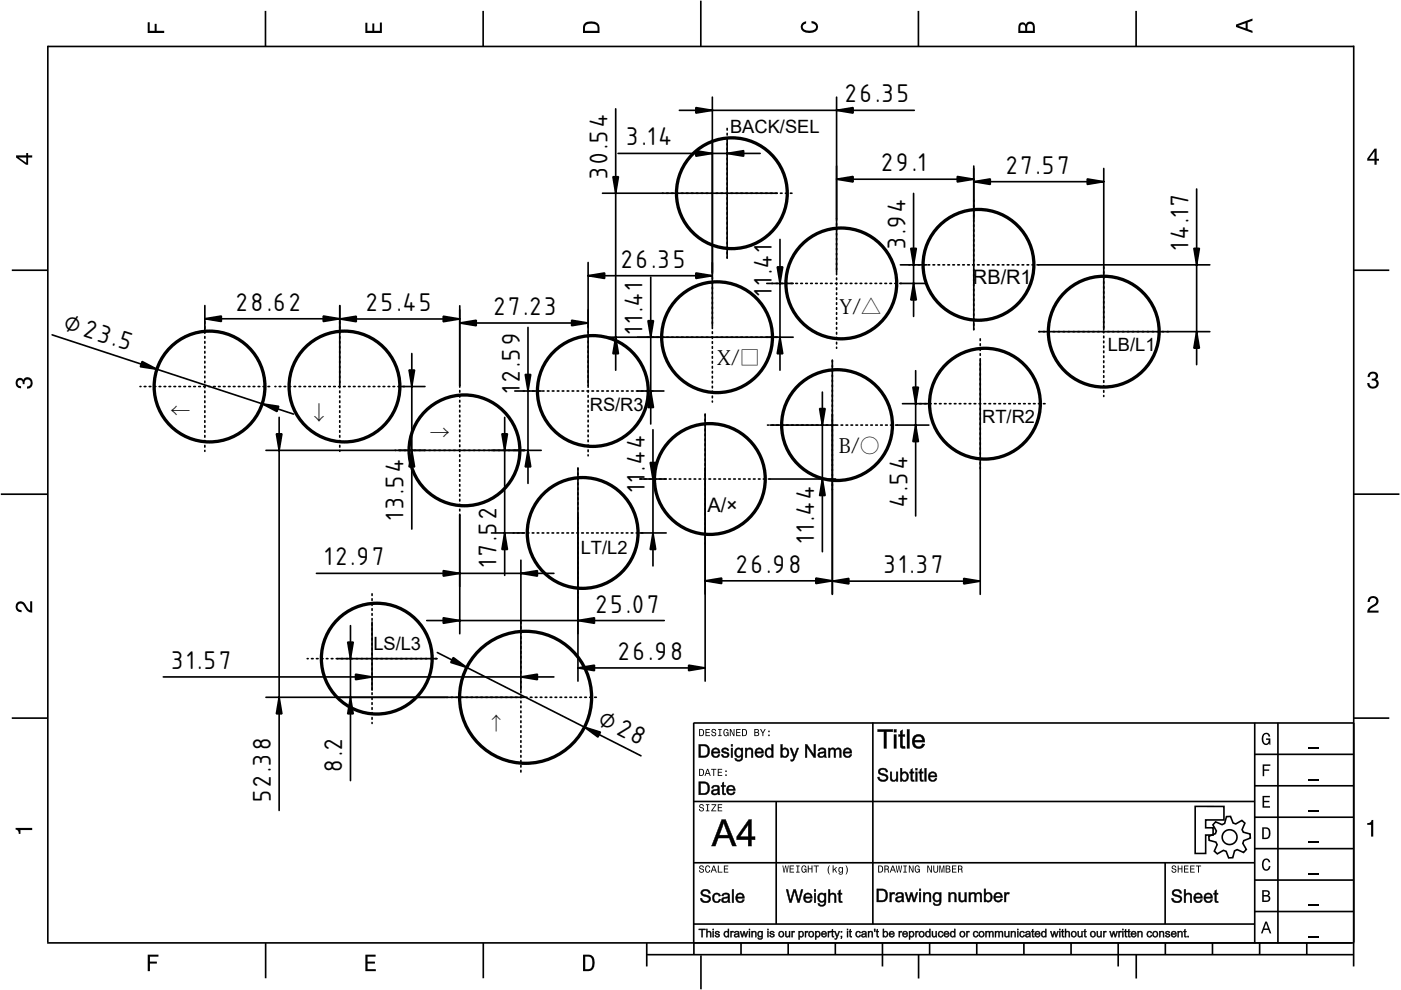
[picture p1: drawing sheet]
<svg xmlns="http://www.w3.org/2000/svg" width="297mm" height="210mm" viewBox="0 0 297 210" stroke-linecap="round" stroke-linejoin="round" font-family="sans-serif">
<defs><g id="words">
<g font-size="6.7">
<text x="179.2" y="21.7">26.35</text>
<text x="132.9" y="30.8">3.14</text>
<text x="128.8" y="38" transform="rotate(-90 128.8 38)">30.54</text>
<text x="186.9" y="36.3">29.1</text>
<text x="213.3" y="36.8">27.57</text>
<text x="192" y="52.8" transform="rotate(-90 192 52.8)">3.94</text>
<text x="252" y="53" transform="rotate(-90 252 53)">14.17</text>
<text x="131.7" y="56.7">26.35</text>
<text x="50.1" y="65.9">28.62</text>
<text x="77.7" y="65.9">25.45</text>
<text x="163.6" y="62.7" transform="rotate(-90 163.6 62.7)">11.41</text>
<text x="13.3" y="69.9" transform="rotate(18 13.3 69.9)">⌀23.5</text>
<text x="104.7" y="66.8">27.23</text>
<text x="136.2" y="70.7" transform="rotate(-90 136.2 70.7)">11.41</text>
<text x="110.2" y="83.3" transform="rotate(-90 110.2 83.3)">12.59</text>
<text x="136.7" y="104.4" transform="rotate(-90 136.7 104.4)">11.44</text>
<text x="192.4" y="107.6" transform="rotate(-90 192.4 107.6)">4.54</text>
<text x="85.6" y="110.3" transform="rotate(-90 85.6 110.3)">13.54</text>
<text x="68.9" y="119.9">12.97</text>
<text x="172.6" y="115.1" transform="rotate(-90 172.6 115.1)">11.44</text>
<text x="105.3" y="120.2" transform="rotate(-90 105.3 120.2)">17.52</text>
<text x="156.1" y="121.4">26.98</text>
<text x="187.4" y="121.5">31.37</text>
<text x="126.3" y="129.9">25.07</text>
<text x="36.4" y="141.8">31.57</text>
<text x="131" y="139.9">26.98</text>
<text x="126.6" y="153.5" transform="rotate(27 126.6 153.5)">⌀28</text>
<text x="72.6" y="163.8" transform="rotate(-90 72.6 163.8)">8.2</text>
<text x="57.5" y="170.1" transform="rotate(-90 57.5 170.1)">52.38</text>
</g>
<g font-size="4.2">
<text x="206.3" y="60.2">RB/R1</text>
<text x="178" y="66.5">Y/△</text>
<text x="152.1" y="77.4">X/□</text>
<text x="36.1" y="88.7">←</text>
<text x="65.6" y="89">↓</text>
<text x="91.1" y="93.4">→</text>
<text x="177.8" y="96.1">B/○</text>
<text x="150" y="108.5">A/×</text>
</g>
<g font-size="3.9">
<text x="154.8" y="28.2">BACK/SEL</text>
<text x="234.9" y="74.5">LB/L1</text>
<text x="125" y="87.2">RS/R3</text>
<text x="208.2" y="89.7">RT/R2</text>
<text x="123.1" y="117.4">LT/L2</text>
<text x="79.2" y="137.7">LS/L3</text>
<text x="103.3" y="154.8">↑</text>
</g>
</g></defs>
<g fill="none" stroke="#000" stroke-width=".35">
<path d="M10.1 9.9h277M10.1 9.7v190.1M56.3 2.3v7.5M102.4 2.3v7.5M148.6 .1v9.8M194.7 2.3v7.5M240.9 2.3v7.5M287 9.7v195.2M2.5 57.3h7.5M287.1 57.3h7.5M.2 104.8h10M287 104.8h9.7"/>
<path d="M2.5 152.3h7.5M147 153.3h140.1M147.1 153.3v46.7M185.1 153.2v42.8M266 159.9h21M266 153.3v46.7M270.9 153.3v46.7M287.1 152.3h7.5M147 169.9h119M164.6 169.9v26M266 179.9h21M266 173.3h21"/>
<path d="M266 166.6h21M10 199.9h277.1M56.3 199.9v7.5M102.5 199.9v7.5M137.1 199.9v5M147 195.9h119M147 182.9h119M147.1 199.9v2.5M157.1 199.9v2.5M167.1 199.9v2.5M177.1 199.9v2.5M187.1 199.9v5"/>
<path d="M197.1 199.9v2.5M207.1 199.9v2.5M217.1 199.9v2.5M227.1 199.9v2.5M237.1 199.9v5M247 182.9v13M247.1 199.9v2.5M257.1 199.9v2.5M266 193.3h21M266 186.6h21M267.1 199.9v2.5M277.1 199.9v2.5"/>
<path d="M137.1 202.4h150M148.6 202.6v7.2M194.8 202.4v5.1M240.9 202.4v5.1"/>
</g>
<g fill="#000">
<path d="M31.3 4.7h.4v1.8h1.1v-1.4h.4v1.4h1.6v.5h-3.5z" fill-rule="evenodd"/>
<path d="M77.5 4.8h.4v1.7h1v-1.5h.5v1.5h1.1v-1.7h.5v2.2h-3.5z" fill-rule="evenodd"/>
<path d="M124 4.9a2.19 2.19 0 0 0-.4 2.1h3.5v-1.2a1.42 1.42 0 0 0-1.7-1.3zM124.3 5.2a2.14 2.14 0 0 1 2.3 .3l.1 1h-2.7l.1-1z" fill-rule="evenodd"/>
<path d="M170.1 4.9l.8-.4v.5a.7 .7 0 0 0-.7 .5 .7 .7 0 0 0 .3 .8 1.69 1.69 0 0 0 2.5-.6 .9 .9 0 0 0-.9-.8v-.5a1.24 1.24 0 0 1 1.3 1.1 1.24 1.24 0 0 1-1 1.4 2.22 2.22 0 0 1-2.5-.7l-.1-.5z" fill-rule="evenodd"/>
<path d="M216.1 5l-.2 .8v1.2h3.5v-1.3a.98 .98 0 0 0-.7-1.1 .98 .98 0 0 0-1.2 .6 .84 .84 0 0 0-1.4-.2zM216.4 5.3a.54 .54 0 0 1 .7-.1 .54 .54 0 0 1 .3 .6v.7h-1.1zM217.9 5.2a.62 .62 0 0 1 .7-.1 .62 .62 0 0 1 .4 .6v.8h-1.2z" fill-rule="evenodd"/>
<path d="M262.1 5.2v.5l3.5 1.3v-.5l-1.1-.3v-1.4l1.1-.4v-.5zM262.6 5.5l1.5-.6v1.1z" fill-rule="evenodd"/>
<path d="M3.4 32.9v.5l2.1 1.5h.5v-1.5h.8v-.5h-.8v-.5h-.4v.5zM4 33.4h1.6v1.1z" fill-rule="evenodd"/>
<path d="M291.4 31.5l-1.5 2.1v.5h1.5v.8h.5v-.8h.5v-.4h-.5v-2.2zM291.4 32.1v1.6h-1.1z" fill-rule="evenodd"/>
<path d="M3.6 80.4a.86 .86 0 0 1 1.4 .1 1.06 1.06 0 0 1 1.2-.5 1.06 1.06 0 0 1 .7 1.2 1.1 1.1 0 0 1-1.2 1.2v-.5a.71 .71 0 0 0 .8-.9 .71 .71 0 0 0-1.3-.1v.6h-.4a.61 .61 0 0 0-.3-.8 .61 .61 0 0 0-.8 .2 .61 .61 0 0 0 .2 .8l.6 .2v.4a1.15 1.15 0 0 1-1.2-.6 1.15 1.15 0 0 1 .3-1.3z" fill-rule="evenodd"/>
<path d="M290.3 79.1a1.08 1.08 0 0 1 1.3-.2 1.08 1.08 0 0 1 .5 1.3l-.4 .2a1.06 1.06 0 0 1 .6 1.3 1.06 1.06 0 0 1-1.2 .7 1.1 1.1 0 0 1-1.2-1.2h.4a.71 .71 0 0 0 1 .8 .71 .71 0 0 0 .1-1.3h-.6v-.4a.61 .61 0 0 0 .8-.3 .61 .61 0 0 0-.2-.8 .61 .61 0 0 0-.8 .2l-.2 .5h-.4z" fill-rule="evenodd"/>
<path d="M3.6 127.8a1.22 1.22 0 0 1 2 .7l.4 .6 .4 .3v-1.9h.4v2.4a1.8 1.8 0 0 1-1.7-1.4 .71 .71 0 0 0-.9-.5 .71 .71 0 0 0-.5 .8 .71 .71 0 0 0 .9 .6v.4a1.18 1.18 0 0 1-1.2-.6 1.18 1.18 0 0 1 .2-1.4z" fill-rule="evenodd"/>
<path d="M290.3 126.7a1.18 1.18 0 0 1 1.9 .3 1.18 1.18 0 0 1-1 1.7l-.5 .3-.3 .5h1.9v.4h-2.4a1.8 1.8 0 0 1 1.4-1.7 .71 .71 0 0 0 .5-.9 .71 .71 0 0 0-.9-.5 .71 .71 0 0 0-.5 .8h-.4z" fill-rule="evenodd"/>
<path d="M148.2 154.6v1.5h.5a.77 .77 0 0 0 .6-.8 .77 .77 0 0 0-.6-.7zM148.4 154.8a.58 .58 0 0 1 .7 .5 .58 .58 0 0 1-.7 .6zM149.6 154.6v1.5h.9v-.2h-.7v-.5h.6v-.2h-.6v-.4h.7v-.2zM151 154.7a.53 .53 0 0 0 0 .6 .53 .53 0 0 0 .6 .2 .32 .32 0 0 1-.3 .5 .32 .32 0 0 1-.3-.4h-.2a.5 .5 0 0 0 .7 .5 .5 .5 0 0 0 .1-.8l-.4-.1a.28 .28 0 0 1-.1-.4 .28 .28 0 0 1 .4-.1 .28 .28 0 0 1 .1 .3h.2a.51 .51 0 0 0-.3-.4 .51 .51 0 0 0-.5 .1zM152.3 154.6v.2h.2v1.1h-.2v.2h.7v-.2h-.3v-1.1h.3v-.2zM153.5 154.7a.81 .81 0 0 0 .5 1.4l.3-.2 .2 .2v-.8h-.6v.1h.4l-.2 .5a.6 .6 0 0 1-.5-.6 .6 .6 0 0 1 .4-.6l.2 .3h.3l-.2-.3a.53 .53 0 0 0-.8 0zM154.7 154.6v1.5h.2v-1.3l.6 1.3h.2v-1.5h-.2v1.2l-.5-1.2zM156.1 154.6v1.5h.9v-.2h-.7v-.5h.6v-.2h-.6v-.4h.7v-.2zM157.3 154.6v1.5h.5a.77 .77 0 0 0 .6-.8 .77 .77 0 0 0-.6-.7zM157.5 154.8a.58 .58 0 0 1 .7 .5 .58 .58 0 0 1-.7 .6zM159.9 154.6v1.5h.6a.42 .42 0 0 0 .5-.3 .42 .42 0 0 0-.3-.5l.2-.2-.1-.4zM160.1 154.8h.3a.23 .23 0 0 1 .3 .2 .23 .23 0 0 1-.3 .2h-.3zM160.1 155.4h.4a.26 .26 0 0 1 .3 .2 .26 .26 0 0 1-.3 .3h-.4zM161.1 154.6l.5 .9v.6h.2v-.6l.5-.9h-.2l-.4 .7-.3-.7zM162.9 155.8v.3h.3v-.3zM162.9 154.9v.3h.3v-.3z" fill-rule="evenodd"/>
<path d="M267.8 155.7a.85 .85 0 0 1 .9-.3 .85 .85 0 0 1 .6 .8h-.3l-.1-.3a.49 .49 0 0 0-.4-.3 .49 .49 0 0 0-.5 .3 1.2 1.2 0 0 0 .4 1.8 .66 .66 0 0 0 .6-.8h-.6v-.3h.9v1.3h-.1l-.1-.3-.3 .3a.85 .85 0 0 1-1.2-.7v-1.1z" fill-rule="evenodd"/>
<path d="M3.3 175.5h3.5v.5h-2.5v.8h-.3a.77 .77 0 0 0-.7-.9z" fill-rule="evenodd"/>
<path d="M148.4 170.6a.53 .53 0 0 0 0 .6 .53 .53 0 0 0 .6 .2 .32 .32 0 0 1-.3 .5 .32 .32 0 0 1-.3-.4h-.2a.5 .5 0 0 0 .7 .6 .5 .5 0 0 0 .1-.9l-.4-.1a.28 .28 0 0 1-.1-.4 .28 .28 0 0 1 .4-.1 .28 .28 0 0 1 .1 .4h.2a.51 .51 0 0 0-.3-.5 .51 .51 0 0 0-.5 .1zM149.7 170.5v.2h.2v1.1h-.2v.2h.7v-.2h-.3v-1.1h.3v-.2zM150.8 170.5v.2h.8l-.8 1.3h1.1v-.2h-.9l.9-1.3zM152.2 170.5v1.5h.9v-.2h-.7v-.5h.6v-.1h-.6v-.5h.7v-.2z" fill-rule="evenodd"/>
<path d="M148.2 163v1.5h.5a.77 .77 0 0 0 .6-.7 .77 .77 0 0 0-.6-.8zM148.4 163.2a.58 .58 0 0 1 .7 .6 .58 .58 0 0 1-.7 .5zM149.9 163l-.5 1.5h.2l.1-.4h.6l.2 .4h.2l-.6-1.5zM150 163.2l.3 .7h-.5zM150.8 163v.2h.4v1.3h.2v-1.3h.5v-.2zM152.2 163v1.5h.9v-.2h-.7v-.5h.6v-.2h-.6v-.4h.7v-.2zM153.8 164.2v.3h.3v-.3zM153.8 163.4v.3h.3v-.3z" fill-rule="evenodd"/>
<path d="M267.7 168.7h1.5v.3h-1.2v.8h1.1v.3h-1.1v.8h1.3v.3h-1.6z" fill-rule="evenodd"/>
<path d="M267.7 162.1h1.6v.3h-1.3v.7h1.1v.3h-1.1v1.2h-.3z" fill-rule="evenodd"/>
<path d="M267.6 175.4v2.5h.8a1.37 1.37 0 0 0 .7-2.2 1.56 1.56 0 0 0-1.5-.3zM267.9 175.7a.98 .98 0 0 1 1.2 .7 .98 .98 0 0 1-.7 1.2h-.5z" fill-rule="evenodd"/>
<path d="M289.9 174.5a.77 .77 0 0 0 .9-.7h.4v3.6h-.5v-2.5h-.8z" fill-rule="evenodd"/>
<path d="M148.4 183.6a.53 .53 0 0 0 0 .6 .53 .53 0 0 0 .6 .2 .32 .32 0 0 1-.3 .5 .32 .32 0 0 1-.3-.4h-.2a.5 .5 0 0 0 .7 .6 .5 .5 0 0 0 .1-.9l-.4-.1a.28 .28 0 0 1-.1-.4 .28 .28 0 0 1 .4-.1 .28 .28 0 0 1 .1 .4h.2a.51 .51 0 0 0-.3-.5 .51 .51 0 0 0-.5 .1zM149.6 183.7l-.1 .2a.67 .67 0 0 0 .1 .9 .67 .67 0 0 0 .8 .1l.2-.4h-.2l-.2 .3a.6 .6 0 0 1-.5-.5 .6 .6 0 0 1 .5-.6l.2 .3h.2l-.2-.4a.5 .5 0 0 0-.8 .1zM151.2 183.5l-.5 1.5h.2l.1-.4h.6l.2 .4h.2l-.6-1.5zM151.3 183.7l.3 .7h-.5zM152.2 183.5v1.5h1v-.2h-.8v-1.3zM153.5 183.5v1.5h.9v-.2h-.7v-.5h.6v-.2h-.6v-.4h.7v-.2z" fill-rule="evenodd"/>
<path d="M165.9 183.5l.3 1.5h.1l.3-1.3 .2 1.3h.2l.2-1.5h-.1l-.2 1.3-.2-1.3h-.2l-.2 1.3-.2-1.3zM167.4 183.5v1.5h1v-.2h-.8v-.5h.7v-.2h-.7v-.4h.7v-.2zM168.8 183.5v.2h.3v1.1h-.3v.2h.7v-.2h-.2v-1.1h.2v-.2zM170 183.7a.82 .82 0 0 0 .6 1.3l.3-.2 .1 .2v-.8h-.5v.2h.3l-.2 .4a.6 .6 0 0 1-.5-.5 .6 .6 0 0 1 .5-.6l.2 .3h.2l-.2-.4a.53 .53 0 0 0-.8 .1zM171.3 183.5v1.5h.2v-.7h.6v.7h.2v-1.5h-.2v.6h-.6v-.6zM172.5 183.5v.2h.5v1.3h.2v-1.3h.4v-.2zM175.8 183.5a1.35 1.35 0 0 0 .2 1.9 1.84 1.84 0 0 1 0-1.9zM176.5 183.5v1.5h.2v-.4l.2-.2 .4 .6h.2l-.4-.7 .4-.5h-.2l-.6 .6v-.9zM177.9 184a.59 .59 0 0 0-.2 .7 .59 .59 0 0 0 .7 .3l.1-.2a.31 .31 0 0 1-.1 .5 .31 .31 0 0 1-.4-.2h-.2a.47 .47 0 0 0 .5 .4 .47 .47 0 0 0 .4-.5v-1.2h-.2v.2l-.3-.2zM178 184.1l.1-.1a.42 .42 0 0 1 .4 .4 .42 .42 0 0 1-.4 .5l-.1-.3zM179.3 183.5a1.85 1.85 0 0 1 0 1.9 1.22 1.22 0 0 0 0-1.9z" fill-rule="evenodd"/>
<path d="M186.2 183.5v1.5h.5a.77 .77 0 0 0 .6-.7 .77 .77 0 0 0-.6-.8zM186.4 183.7a.58 .58 0 0 1 .6 .6 .58 .58 0 0 1-.6 .5zM187.5 183.5v1.5h.2v-.6a.45 .45 0 0 1 .5 .1 .45 .45 0 0 1 .1 .5h.2l-.2-.7a.42 .42 0 0 0 .1-.5 .42 .42 0 0 0-.4-.3zM187.7 183.7h.3a.26 .26 0 0 1 .3 .3 .26 .26 0 0 1-.4 .2h-.2zM189.2 183.5l-.6 1.5h.2l.2-.4h.6l.1 .4h.2l-.5-1.5zM189.3 183.7l.2 .7h-.4zM189.9 183.5l.3 1.5h.2l.2-1.3 .2 1.3h.2l.3-1.5h-.2l-.2 1.3-.2-1.3h-.2l-.2 1.3-.2-1.3zM191.5 183.5v.2h.3v1.1h-.3v.2h.8v-.2h-.3v-1.1h.3v-.2zM192.7 183.5v1.5h.2v-1.2l.6 1.2h.2v-1.5h-.2v1.2l-.6-1.2zM194.1 183.7a.81 .81 0 0 0 .5 1.3l.3-.2 .1 .2v-.8h-.5v.2h.3l-.2 .4a.6 .6 0 0 1-.5-.5 .6 .6 0 0 1 .5-.6l.2 .3h.2l-.1-.4a.53 .53 0 0 0-.8 .1zM196.6 183.5v1.5h.2v-1.2l.6 1.2h.2v-1.5h-.2v1.2l-.6-1.2zM197.9 183.5v.9a.52 .52 0 0 0 .5 .6 .52 .52 0 0 0 .5-.6v-.9h-.2v.9a.33 .33 0 0 1-.3 .5 .33 .33 0 0 1-.3-.5v-.9zM199.2 183.5v1.5h.1v-1.4l.3 1.4h.2l.3-1.4v1.4h.1v-1.5h-.2l-.3 1.3-.3-1.3zM200.5 183.5v1.5h.6a.42 .42 0 0 0 .4-.3 .42 .42 0 0 0-.2-.5l.2-.2-.1-.4zM200.7 183.7h.3a.23 .23 0 0 1 .3 .2 .23 .23 0 0 1-.3 .2h-.3zM200.7 184.3h.3a.26 .26 0 0 1 .3 .3 .26 .26 0 0 1-.3 .2h-.3zM201.8 183.5v1.5h1v-.2h-.8v-.5h.7v-.2h-.7v-.4h.8v-.2zM203.1 183.5v1.5h.2v-.6a.45 .45 0 0 1 .5 .1 .45 .45 0 0 1 .1 .5h.2l-.2-.7a.42 .42 0 0 0 .1-.5 .42 .42 0 0 0-.4-.3zM203.3 183.7h.3a.26 .26 0 0 1 .3 .3 .26 .26 0 0 1-.4 .2h-.2z" fill-rule="evenodd"/>
<path d="M248.5 183.6a.53 .53 0 0 0 0 .6 .53 .53 0 0 0 .6 .2 .32 .32 0 0 1-.2 .5 .32 .32 0 0 1-.3-.4h-.2a.5 .5 0 0 0 .6 .6 .5 .5 0 0 0 .2-.9l-.4-.1a.28 .28 0 0 1-.1-.4 .28 .28 0 0 1 .3-.1 .28 .28 0 0 1 .2 .4h.2a.51 .51 0 0 0-.3-.5 .51 .51 0 0 0-.6 .1zM249.7 183.5v1.5h.2v-.7h.6v.7h.2v-1.5h-.2v.6h-.6v-.6zM251 183.5v1.5h1v-.2h-.8v-.5h.7v-.2h-.7v-.4h.8v-.2zM252.3 183.5v1.5h1v-.2h-.8v-.5h.7v-.2h-.7v-.4h.8v-.2zM253.5 183.5v.2h.5v1.3h.2v-1.3h.5v-.2z" fill-rule="evenodd"/>
<path d="M268.3 195.4l-1 2.5h.4l.2-.7h1l.3 .7h.3l-.9-2.5zM268.4 195.8l.4 1.1h-.7z" fill-rule="evenodd"/>
<path d="M267.6 188.7v2.5h1a.7 .7 0 0 0 .7-.5 .7 .7 0 0 0-.4-.8 .61 .61 0 0 0 .3-.8 .61 .61 0 0 0-.7-.4zM267.9 189h.6a.38 .38 0 0 1 .4 .4 .38 .38 0 0 1-.5 .4h-.5zM267.9 190.1h.6a.44 .44 0 0 1 .5 .4 .44 .44 0 0 1-.5 .4h-.6z" fill-rule="evenodd"/>
<path d="M267.8 182.3a.85 .85 0 0 1 .9-.3 .85 .85 0 0 1 .6 .8h-.3l-.1-.2a.47 .47 0 0 0-.4-.3 .47 .47 0 0 0-.4 .3 1.21 1.21 0 0 0 .4 1.7 .64 .64 0 0 0 .5-.7h.4a.89 .89 0 0 1-.8 1 .89 .89 0 0 1-1-.7v-1.1z" fill-rule="evenodd"/>
<path d="M31.3 202.4h2.3v.4h-1.8v1.1h1.5v.4h-1.5v1.6h-.5z" fill-rule="evenodd"/>
<path d="M77.5 202.4h2.1v.4h-1.7v1.1h1.6v.4h-1.6v1.2h1.8v.4h-2.2z" fill-rule="evenodd"/>
<path d="M123.6 202.4v3.5h1.2a1.42 1.42 0 0 0 1.3-1.7 1.38 1.38 0 0 0-1.3-1.8zM124.1 202.8l1 .1a1.89 1.89 0 0 1 0 2.5l-1 .1z" fill-rule="evenodd"/>
</g>
<path d="M277.3 158.6h2.2M277.3 178.6h2.2M277.3 172h2.2M277.3 165.3h2.2M277.3 198.6h2.2M277.3 192h2.2M277.3 185.3h2.2" fill="none" stroke="#000" stroke-width=".25"/>
<g fill="#000">
<path d="M186.1 154.6h3.2v.6l-1.4-.1 .1 3.6h-.6v-3.6l-1.3 .1zM186.1 154.7v.4h1.4l-.1 3.6h.5v-3.6h1.4v-.4zM189.5 154.6h.6v.7h-.6zM189.5 154.7v.5h.5v-.5zM189.5 155.7h.6v3h-.6zM189.5 155.8v2.9h.5v-2.9zM190.8 155l.6-.3v1.1l.5-.1v.5l-.5-.1v1.7a.31 .31 0 0 0 .1 .4 .31 .31 0 0 0 .4 0l.1 .5a.92 .92 0 0 1-1.1-.3v-2.3l-.4 .1v-.5l.4 .1zM190.9 155v.8h-.4v.3h.4l.1 2.3 .1 .2 .8 .1-.1-.5h-.4l-.1-.4v-1.7h.5v-.3h-.5l.1-1zM192.3 154.6h.6v4.1h-.6zM192.3 154.7v4h.5v-4zM193.7 156.1h.1a1.26 1.26 0 0 1 1.9 0 1.23 1.23 0 0 1 .4 1.3l-2.1-.1a.87 .87 0 0 0 1.2 .9l.3-.5h.6a1.19 1.19 0 0 1-1.6 1 1.62 1.62 0 0 1-.8-2.6zM193.8 156.1a1.92 1.92 0 0 0 0 2.2 1.68 1.68 0 0 0 1.8 .2l.5-.7-.6-.1a.76 .76 0 0 1-.5 .7 .76 .76 0 0 1-.8-.3l-.3-.8h2.1a1.31 1.31 0 0 0-.6-1.4 1.31 1.31 0 0 0-1.6 .2zM194.2 156.4l-.3 .5h1.6a.76 .76 0 0 0-.4-.7 .76 .76 0 0 0-.9 .2zM194.2 156.3l.6-.2 .4 .1 .3 .3 .1 .5h-1.7z"/>
<path d="M186.1 154.7h3.2v.4h-1.4v3.6h-.5v-3.6h-1.3zM189.5 154.7h.5v.5h-.5zM189.5 155.8h.5v2.9h-.5zM190.9 155l.5-.2v1h.4v.3h-.4v1.7a.33 .33 0 0 0 .1 .4 .33 .33 0 0 0 .3 0l.1 .5a.72 .72 0 0 1-.8-.1 .72 .72 0 0 1-.2-.8v-1.7h-.4v-.3h.4zM192.3 154.7h.5v4h-.5zM193.8 156.1a1.35 1.35 0 0 1 1.6-.2 1.35 1.35 0 0 1 .7 1.4h-2.2a.84 .84 0 0 0 .6 1 .84 .84 0 0 0 1-.6l.6 .1a1.42 1.42 0 0 1-2 .8 1.42 1.42 0 0 1-.6-2zM194.2 156.3l-.3 .6h1.6a.8 .8 0 0 0-.4-.7 .8 .8 0 0 0-.9 .1z"/>
<path d="M148.1 157.8h1.4l.5 .3a1.4 1.4 0 0 1 .5 1.5 1.17 1.17 0 0 1-1.3 1h-1.1zM148.2 157.8v2.8h1.4l.6-.5a1.87 1.87 0 0 0 .1-1.5l-.3-.5-.4-.2zM148.5 158.2v2.1l1.1-.1 .4-.5-.1-1.2-.3-.3zM148.5 158.1l.6 .1a.95 .95 0 0 1 1 .4 .95 .95 0 0 1 0 1 .82 .82 0 0 1-1 .7h-.6zM151 158.8l.7-.2a.9 .9 0 0 1 .9 1.1h-1.4a.6 .6 0 0 0 .9 .6l.2-.4 .3 .1a.91 .91 0 0 1-.6 .7 .91 .91 0 0 1-1-.3l-.2-.8zM151.1 158.9l-.3 .7 .3 .8 .7 .2 .5-.1 .3-.5h-.3a.52 .52 0 0 1-.4 .4 .52 .52 0 0 1-.6-.2l-.2-.6h1.6l-.3-.8-.2-.1-.7-.1zM151.4 159l-.2 .4h1a.51 .51 0 0 0-.3-.5 .51 .51 0 0 0-.5 .1zM151.3 159a.49 .49 0 0 1 .9 0l.1 .5h-1.2zM153.1 158.7l.5-.2 .6 .1 .2 .2 .2 .4h-.4a.41 .41 0 0 0-.4-.3 .41 .41 0 0 0-.4 .3l.9 .3a.58 .58 0 0 1 .3 .7 .58 .58 0 0 1-.5 .5 .8 .8 0 0 1-1.2-.7l.4-.1a.58 .58 0 0 0 .8 .4v-.4l-1.1-.5-.1-.3zM153.2 158.8a.53 .53 0 0 0 .1 .8l1 .3a.47 .47 0 0 1-.3 .5 .47 .47 0 0 1-.6-.1l-.1-.3h-.4l.3 .5 .6 .1 .7-.3 .1-.3-.1-.3-1.2-.5 .1-.3 .5-.1 .3 .4 .3-.1a.87 .87 0 0 0-1.3-.3zM155 157.8h.4v.5h-.4zM155 157.8v.4h.3v-.4zM155 158.6h.4v2h-.4zM155 158.6v2h.3v-2zM156 158.8l.6-.3 .6 .3-.1-.2h.4v1.7a.94 .94 0 0 1-.4 1 .94 .94 0 0 1-1.1 0l-.2-.6 .4 .1 .1 .2 .3 .1 .4-.1 .2-.7a.8 .8 0 0 1-.9 .3 .8 .8 0 0 1-.6-.7v-.7zM156 158.8a1.32 1.32 0 0 0 0 1.5l.6 .3 .6-.4v.1a.61 .61 0 0 1-.2 .8 .61 .61 0 0 1-.8-.1l-.1-.2h-.3a.9 .9 0 0 0 .7 .6 .9 .9 0 0 0 .9-.4l.1-2.4h-.3v.4a.76 .76 0 0 0-1.2-.2zM156.3 159a.67 .67 0 0 0-.1 .9 .67 .67 0 0 0 .8 .2l.1-.5-.1-.6a.46 .46 0 0 0-.7 0zM156.2 159a.57 .57 0 0 1 .8-.1 .57 .57 0 0 1 .2 .7 .58 .58 0 0 1-.2 .7 .58 .58 0 0 1-.8-.2l-.2-.5zM158 158.6h.4l-.1 .3 .2-.2 .5-.2 .6 .3 .1 1.8h-.4v-1.5a.5 .5 0 0 0-.6-.2 .5 .5 0 0 0-.3 .6v1.1h-.4zM158 158.6v2h.3l.1-1.5 .5-.3 .4 .3v1.5h.3l-.1-1.8a.82 .82 0 0 0-1.2 .2v-.4zM160.3 158.8l.4-.3h.5l.5 .3 .2 .5v.4h-1.5a.6 .6 0 0 0 .9 .6l.2-.4 .4 .1a.91 .91 0 0 1-.7 .7 .91 .91 0 0 1-.9-.3l-.3-.8zM160.3 158.9l-.2 .7 .2 .8 .7 .2 .6-.1 .3-.5h-.4a.52 .52 0 0 1-.4 .4 .52 .52 0 0 1-.5-.2l-.2-.6 1.5 .1a1.11 1.11 0 0 0-.9-1.1zM160.6 159l-.2 .4h1.1a.51 .51 0 0 0-.3-.5 .51 .51 0 0 0-.6 .1zM160.6 159a.49 .49 0 0 1 .8 0l.2 .5h-1.2zM162.4 158.7l.6-.2 .6 .3-.1-1h.5v2.8h-.4v-.3a.74 .74 0 0 1-1.3 0 1.24 1.24 0 0 1 0-1.2zM162.5 158.8a1.47 1.47 0 0 0-.2 1.3l.3 .4 .5 .1 .6-.4-.1 .4h.3v-2.8h-.3v1.2a.7 .7 0 0 0-1.1-.2zM162.7 159a.69 .69 0 0 0-.1 .9 .69 .69 0 0 0 .9 .3l.1-.6-.2-.5a.44 .44 0 0 0-.7-.1zM162.7 159a.58 .58 0 0 1 .7-.1 .58 .58 0 0 1 .3 .7 .56 .56 0 0 1-.3 .7 .56 .56 0 0 1-.7-.1l-.2-.6zM165.5 157.8h.4v1l.3-.3 .6 .1a.99 .99 0 0 1 .5 1.3 .83 .83 0 0 1-.6 .7 .83 .83 0 0 1-.9-.2l.1 .2h-.4zM165.5 157.8v2.8h.3v-.4l.6 .4 .6-.2 .2-.8-.2-.8a.8 .8 0 0 0-1.2 .2l.1-1.2zM166 159.1a.71 .71 0 0 0-.1 .8 .71 .71 0 0 0 .7 .4l.2-.1 .1-.6-.2-.6a.43 .43 0 0 0-.7 .1zM166 159a.56 .56 0 0 1 .7-.1 .56 .56 0 0 1 .3 .7 .57 .57 0 0 1-.3 .7 .57 .57 0 0 1-.8-.2l-.1-.5zM167.4 158.6h.5l.5 1.6 .6-1.6h.4l-1 2.5a.49 .49 0 0 1-.8 .3v-.4h.4l.3-.4zM167.5 158.6l.8 2-.3 .5h-.4l.1 .3 .5-.1 1.1-2.7h-.3l-.6 1.6-.5-1.6zM170.7 157.8h.4l1.5 2.2-.1-2.2h.5v2.8h-.5l-1.4-2.2v2.2h-.4zM170.7 157.8v2.8h.4l-.1-2.3 1.5 2.3h.4v-2.8h-.3v2.4l-1.5-2.4zM173.5 158.8l.8-.3 .7 .2 .3 1.9h-.5v-.2a.76 .76 0 0 1-1 .3 .76 .76 0 0 1-.4-.9l.4-.3 .9-.2a.49 .49 0 0 0-.4-.4 .49 .49 0 0 0-.5 .4l-.4-.1zM173.6 158.9l-.2 .3h.4l.1-.3 .4-.1 .5 .2v.4l-.9 .1a.63 .63 0 0 0-.4 1l.6 .1h.3l.4-.3 .1 .3h.3l-.1-.4v-1.2l-.1-.2a1.11 1.11 0 0 0-1.4 .1zM173.9 159.9l-.1 .4h.7l.2-.2 .1-.5zM173.8 159.8l1-.2a.57 .57 0 0 1-.3 .8 .57 .57 0 0 1-.8-.4zM175.6 158.6h.4v.3l.2-.3 .6-.1 .3 .4 .4-.4 .6 .1 .3 .4v1.6h-.4v-1.6a.44 .44 0 0 0-.6-.1 .44 .44 0 0 0-.2 .5v1.2h-.4v-1.3a.42 .42 0 0 0-.6-.4 .42 .42 0 0 0-.2 .7v1h-.4zM175.6 158.6v2h.4v-1.5l.5-.3 .4 .3-.1 1.5h.4v-1.5l.5-.3 .3 .1 .1 .3-.1 1.4h.4l-.2-1.9a.77 .77 0 0 0-1.1 .3 .64 .64 0 0 0-.6-.4 .64 .64 0 0 0-.6 .4v-.4zM179 158.8l.4-.3h.5l.5 .3 .2 .5v.4h-1.5a.6 .6 0 0 0 .9 .6l.2-.4 .4 .1a.91 .91 0 0 1-.7 .7 .91 .91 0 0 1-.9-.3l-.3-.8zM179 158.9a1.06 1.06 0 0 0-.2 1.1 1.06 1.06 0 0 0 .9 .6l.6-.1 .3-.5h-.4a.52 .52 0 0 1-.4 .4 .52 .52 0 0 1-.5-.2l-.2-.6 1.5 .1a1.11 1.11 0 0 0-.9-1.1zM179.3 159l-.2 .4h1.1a.51 .51 0 0 0-.3-.5 .51 .51 0 0 0-.6 .1zM179.3 159a.49 .49 0 0 1 .8 0l.2 .5h-1.2z"/>
<path d="M148.1 165.7h1.4l.5 .3a1.4 1.4 0 0 1 .5 1.5 1.17 1.17 0 0 1-1.3 1.1h-1.1zM148.2 165.8v2.7h1.4l.6-.4a1.87 1.87 0 0 0 .1-1.6 1.05 1.05 0 0 0-1.2-.7zM148.5 166.1v2.1l1.1-.1 .4-.5-.1-1.2-.3-.3zM148.5 166h.6a1.13 1.13 0 0 1 1 1 1.13 1.13 0 0 1-.7 1.2h-.9zM151 166.7l.8-.3 .7 .3 .2 1.9h-.4l-.1-.3a.93 .93 0 0 1-1.3 .1l-.1-.4 .1-.4 1.3-.4a.53 .53 0 0 0-.5-.4 .53 .53 0 0 0-.5 .4l-.4-.1zM151 166.8l-.1 .3h.3l.1-.3 .4-.1 .5 .3v.3l-.9 .1a.6 .6 0 0 0-.3 1l.9 .1 .4-.3v.3h.3l-.1-.3v-1.3l-.1-.2a1.11 1.11 0 0 0-1.4 .1zM151.3 167.8h-.1a.37 .37 0 0 0 .2 .5 .37 .37 0 0 0 .5-.1l.2-.2 .1-.5zM151.2 167.7l1-.2a.67 .67 0 0 1-.2 .7 .67 .67 0 0 1-.8 0l-.1-.2zM153.1 166l.4-.3v.8h.4v.3h-.4v1.3l.3 .1 .1 .4h-.5l-.3-.2v-1.6h-.3v-.3h.3zM153.1 166l.1 .6-.3-.1v.3l.3-.1v1.6l.1 .2h.6l-.1-.3h-.3l-.1-.2v-1.3l.4 .1v-.3l-.4 .1 .1-.8zM154.3 166.7l.4-.2h.5l.5 .2 .2 .5v.4h-1.5a.6 .6 0 0 0 .9 .6l.2-.4 .4 .1a.91 .91 0 0 1-.7 .7 .91 .91 0 0 1-.9-.3l-.3-.8zM154.3 166.8a1.02 1.02 0 0 0-.1 1.3 1.02 1.02 0 0 0 1.4 .3l.3-.5h-.4a.52 .52 0 0 1-.4 .4 .52 .52 0 0 1-.5-.2l-.3-.5h1.6a1.11 1.11 0 0 0-.9-1.1zM154.6 166.9l-.2 .4h1.1a.58 .58 0 0 0-.7-.5zM154.5 166.9l.5-.2 .3 .1 .3 .6h-1.3z"/>
<path d="M148.2 157.8h.9a1.41 1.41 0 0 1 1.4 1.3 1.41 1.41 0 0 1-1 1.5h-1.3zM148.5 158.2v2.1h.6a1.06 1.06 0 0 0 1-1.1 1.06 1.06 0 0 0-1-1zM151.1 158.8a.94 .94 0 0 1 1.1-.1 .94 .94 0 0 1 .4 1h-1.4a.59 .59 0 0 0 .4 .6 .59 .59 0 0 0 .7-.3h.3a1 1 0 0 1-1.4 .5 1 1 0 0 1-.3-1.5zM151.3 159l-.1 .4h1.1a.55 .55 0 0 0-.3-.5 .55 .55 0 0 0-.7 .1zM153.1 158.8a.87 .87 0 0 1 1.4 .3l-.3 .1a.4 .4 0 0 0-.5-.4 .4 .4 0 0 0-.3 .5h.2a.86 .86 0 0 1 1 .9 .89 .89 0 0 1-.9 .4 .89 .89 0 0 1-.8-.6h.4a.45 .45 0 0 0 .5 .4 .45 .45 0 0 0 .3-.5l-.1-.1a.88 .88 0 0 1-1-.8zM155 157.8h.3v.4h-.3zM155 158.6h.3v2h-.3zM156 158.8l.6-.2 .6 .2v-.2h.3v1.7a.88 .88 0 0 1-.6 1.1 .88 .88 0 0 1-1.1-.6h.3a.56 .56 0 0 0 .8 .3 .56 .56 0 0 0 .3-.8 .97 .97 0 0 1-1.4-.2 .97 .97 0 0 1 .2-1.3zM156.2 159a.72 .72 0 0 0-.1 .9 .72 .72 0 0 0 .8 .3 .7 .7 0 0 0 .3-.9 .7 .7 0 0 0-1-.3zM158 158.6h.3v.3a.72 .72 0 0 1 .9-.3 .72 .72 0 0 1 .4 .8v1.2h-.3v-1.2a.5 .5 0 0 0-.6-.6 .5 .5 0 0 0-.4 .7v1.1h-.3zM160.3 158.8a.94 .94 0 0 1 1.1-.1 .94 .94 0 0 1 .5 1h-1.5a.59 .59 0 0 0 .4 .6 .59 .59 0 0 0 .7-.3h.4a1 1 0 0 1-1.4 .5 1 1 0 0 1-.3-1.5zM160.6 159l-.2 .4h1.1a.55 .55 0 0 0-.3-.5 .55 .55 0 0 0-.6 .1zM162.5 158.8a.75 .75 0 0 1 1.1 0v-1h.3v2.8h-.3v-.3a.9 .9 0 0 1-1.2 .1 .9 .9 0 0 1-.2-1.2zM162.7 159a.74 .74 0 0 0-.2 .9 .74 .74 0 0 0 .9 .4 .75 .75 0 0 0 .3-.9 .75 .75 0 0 0-.9-.5zM165.5 157.8h.4v1a.88 .88 0 0 1 1.1 0 .88 .88 0 0 1 .2 1.1 .79 .79 0 0 1-.5 .7 .79 .79 0 0 1-.9-.2v.2h-.3zM166 159a.73 .73 0 0 0-.2 .9 .73 .73 0 0 0 .8 .4 .74 .74 0 0 0 .4-.9 .74 .74 0 0 0-.9-.5zM167.5 158.6h.4l.5 1.6 .6-1.6h.3l-.7 2a.74 .74 0 0 1-.9 .8l-.1-.3a.45 .45 0 0 0 .7-.5zM170.7 157.8h.4l1.5 2.2v-2.2h.3v2.8h-.4l-1.4-2.2v2.2h-.4zM173.6 158.8a.86 .86 0 0 1 .9-.3 .86 .86 0 0 1 .6 .8l.1 1.3h-.3l-.1-.2a.74 .74 0 0 1-.9 .3 .74 .74 0 0 1-.5-.9l.5-.3 .9-.2a.51 .51 0 0 0-.5-.5 .51 .51 0 0 0-.5 .4h-.4zM173.8 159.8a.36 .36 0 0 0 0 .5 .36 .36 0 0 0 .5 .1l.4-.3 .1-.5zM175.6 158.6h.3v.3a.68 .68 0 0 1 1.2 0 .65 .65 0 0 1 .8-.3 .65 .65 0 0 1 .5 .6v1.4h-.4v-1.3a.45 .45 0 0 0-.5-.5 .45 .45 0 0 0-.3 .6v1.2h-.4v-1.3a.46 .46 0 0 0-.6-.4 .46 .46 0 0 0-.2 .7v1h-.4zM179 158.8a.94 .94 0 0 1 1.1-.1 .94 .94 0 0 1 .5 1h-1.5a.59 .59 0 0 0 .4 .6 .59 .59 0 0 0 .7-.3h.4a1 1 0 0 1-1.4 .5 1 1 0 0 1-.3-1.5zM179.3 159l-.2 .4h1.1a.55 .55 0 0 0-.3-.5 .55 .55 0 0 0-.6 .1z"/>
<path d="M148.2 165.8h.9a1.41 1.41 0 0 1 1.4 1.2 1.41 1.41 0 0 1-1 1.5h-1.3zM148.5 166.1v2.1h.6a1.06 1.06 0 0 0 1-1.1 1.06 1.06 0 0 0-1-1zM151 166.7a.86 .86 0 0 1 .9-.2 .86 .86 0 0 1 .6 .7l.1 1.3h-.3l-.1-.2a.74 .74 0 0 1-.9 .3 .74 .74 0 0 1-.4-.9l.4-.3 .9-.2a.51 .51 0 0 0-.5-.5 .51 .51 0 0 0-.5 .4h-.3zM151.3 167.8a.36 .36 0 0 0 0 .4 .36 .36 0 0 0 .5 .1l.3-.3 .1-.5zM153.1 166l.4-.2v.7h.3v.3h-.3v1.2v.2h.3l.1 .3a.5 .5 0 0 1-.6 0 .5 .5 0 0 1-.2-.6v-1.1h-.2v-.3h.2zM154.3 166.7a.94 .94 0 0 1 1.1-.1 .94 .94 0 0 1 .5 1h-1.5a.59 .59 0 0 0 .4 .7 .59 .59 0 0 0 .7-.4h.4a1 1 0 0 1-1.5 .5 1 1 0 0 1-.3-1.4zM154.6 166.9l-.2 .4h1.1a.55 .55 0 0 0-.3-.5 .55 .55 0 0 0-.6 .1z"/>
<path d="M153 173.7h.9l2.3 5.7h-1l-.6-1.7h-2.3l-.6 1.7h-.9zM153 173.8l-2.1 5.6h.8l.5-1.8h2.5l.6 1.8h.8l-2.3-5.6zM153.4 174.4l-.2 .8-.7 1.9h1.8zM153.4 174.4l1.1 2.7h-2.1zM158.7 173.7h.7l-.1 3.7h.8v.7l-.8-.1 .1 1.4h-.8v-1.4l-2.4 .1v-.7zM158.8 173.8l-2.6 3.6v.6h2.5l-.1 1.4h.7v-1.4h.8v-.6l-.8 .1v-3.7zM158.6 174.9l-1.7 2.5h1.7zM158.7 174.7v2.8h-1.9z"/>
<path d="M153 173.8h.8l2.3 5.6h-.8l-.7-1.7h-2.3l-.6 1.7h-.8zM153.4 174.4l-.9 2.7h1.9zM158.8 173.8h.5v3.6h.8v.6h-.8v1.4h-.7v-1.4h-2.4v-.6zM158.6 174.9l-1.7 2.5h1.7z"/>
<path d="M186.4 163.1l.3-.2a.99 .99 0 0 1 1.5 .8h-.3a.64 .64 0 0 0-.6-.5 .64 .64 0 0 0-.7 .5l.6 .3a.92 .92 0 0 1 1.1 1 .92 .92 0 0 1-1.3 .7 .91 .91 0 0 1-.9-1h.4v.4l.3 .2 .5 .1 .6-.3v-.4l-1.3-.5a.61 .61 0 0 1-.3-1zM186.5 163.1l-.2 .3v.6l1.3 .5a.49 .49 0 0 1 .4 .7 .49 .49 0 0 1-.7 .2 .69 .69 0 0 1-.9-.7l-.3 .1 .1 .5 .4 .3 .7 .1 .5-.1 .4-.3v-.8l-.4-.3-1.2-.3a.6 .6 0 0 1 .3-.8 .6 .6 0 0 1 .8 .2l.2 .4h.3l-.2-.4a1.2 1.2 0 0 0-1.5-.2zM188.7 163.6h.4v1.5l.4 .3 .5-.3v-1.5h.4v2.1h-.4l.1-.3a.76 .76 0 0 1-1.3 .1zM188.7 163.7l.1 1.5a.68 .68 0 0 0 .7 .5 .68 .68 0 0 0 .6-.5v.5h.3v-2h-.4l.1 1a.55 .55 0 0 1-.5 .8 .55 .55 0 0 1-.6-.7l.1-1.1zM190.9 162.9h.4l-.1 1 .6-.3 .6 .3a1.08 1.08 0 0 1 .2 1.2 1.08 1.08 0 0 1-1.1 .6l-.2-.3v.3h-.4zM190.9 162.9v2.8h.3v-.4a.75 .75 0 0 0 1.2 .1l.2-1.2a.82 .82 0 0 0-1.2-.4l-.2 .2v-1.1zM191.4 164.1a.71 .71 0 0 0-.2 .8 .71 .71 0 0 0 .7 .4l.2-.1a.77 .77 0 0 0-.5-1.2zM191.3 164.1l.5-.3 .4 .3a.77 .77 0 0 1 .1 .9 .77 .77 0 0 1-.9 .3l-.2-.7zM193.1 163.1l.4-.2v.8l.3-.1v.4h-.3v1.3h.3l.1 .4h-.5l-.3-.2v-1.6l-.3 .1v-.4l.3 .1zM193.1 163.2l.1 .5h-.3v.2h.3v1.6l.1 .1 .5 .1v-.3h-.3l-.1-.3v-1.2h.4v-.2h-.4l.1-.7zM194.1 162.9h.4v.4h-.4zM194.1 162.9v.4h.4v-.4zM194.1 163.6h.4v2.1h-.4zM194.1 163.7v2h.4v-2zM195 163.1l.4-.2v.8l.4-.1v.4l-.4-.1v1.4h.4v.4h-.5l-.3-.2v-1.6l-.2 .1v-.4l.2 .1zM195 163.2l.1 .5h-.3v.2h.3v1.6l.1 .1 .6 .1-.1-.3h-.3l-.1-.3v-1.2h.4v-.2h-.4l.1-.7zM196 162.9h.4v2.8h-.4zM196 162.9v2.8h.4v-2.8zM197 163.9h.1a.85 .85 0 0 1 1.3 0l.3 .4v.5l-1.5-.1a.6 .6 0 0 0 .9 .6l.2-.3h.3a.91 .91 0 0 1-.6 .8 .91 .91 0 0 1-1-.3l-.2-.8zM197.1 163.9l-.3 .8 .3 .7a1.27 1.27 0 0 0 1.2 .1l.3-.4-.3-.1a.52 .52 0 0 1-.4 .5 .52 .52 0 0 1-.6-.2l-.2-.6h1.5a1.11 1.11 0 0 0-.9-1zM197.4 164.1l-.2 .4h1a.51 .51 0 0 0-.3-.5 .51 .51 0 0 0-.5 .1zM197.3 164l.4-.2 .4 .1 .2 .6h-1.2z"/>
<path d="M186.4 163.1a1.09 1.09 0 0 1 1.8 .6h-.3a.65 .65 0 0 0-.7-.5 .65 .65 0 0 0-.6 .5l.3 .3a1.12 1.12 0 0 1 1.4 1 1.16 1.16 0 0 1-1.2 .7 1.16 1.16 0 0 1-1-.9l.3-.1a.76 .76 0 0 0 .8 .7 .76 .76 0 0 0 .7-.6l-.4-.3a1.03 1.03 0 0 1-1.2-1.3zM188.7 163.7h.4v1.1a.5 .5 0 0 0 .5 .6 .5 .5 0 0 0 .4-.7v-1h.4v2h-.3v-.3a.71 .71 0 0 1-.9 .3 .71 .71 0 0 1-.5-.8zM190.9 162.9h.3v1a.88 .88 0 0 1 1.2-.1 .88 .88 0 0 1 .2 1.1 .79 .79 0 0 1-.5 .8 .79 .79 0 0 1-.9-.3v.3h-.3zM191.4 164.1a.73 .73 0 0 0-.2 .9 .73 .73 0 0 0 .8 .3 .74 .74 0 0 0 .3-.9 .74 .74 0 0 0-.8-.4zM193.1 163.2l.4-.2v.7h.3v.2h-.3v1.2v.2l.3 .1v.3a.5 .5 0 0 1-.5-.1 .5 .5 0 0 1-.2-.5v-1.2h-.2v-.2h.2zM194.1 162.9h.4v.4h-.4zM194.1 163.7h.4v2h-.4zM195 163.2l.4-.2v.7h.3v.2h-.3v1.2l.1 .2 .2 .1 .1 .3a.5 .5 0 0 1-.6-.1 .5 .5 0 0 1-.2-.5v-1.2h-.2v-.2h.2zM196 162.9h.4v2.8h-.4zM197.1 163.9a.94 .94 0 0 1 1.1-.2 .94 .94 0 0 1 .4 1h-1.4a.59 .59 0 0 0 .4 .7 .59 .59 0 0 0 .7-.4l.3 .1a1 1 0 0 1-1.4 .5 1 1 0 0 1-.3-1.5zM197.3 164l-.1 .5h1.1a.55 .55 0 0 0-.3-.6 .55 .55 0 0 0-.7 .1z"/>
<path d="M148.8 188.8l.6-.3 .7 .2a.65 .65 0 0 1 .5 .7l-.3 .1a.64 .64 0 0 0-.7-.6 .64 .64 0 0 0-.6 .5l.6 .3a.93 .93 0 0 1 1.1 1 .93 .93 0 0 1-1.3 .7 .91 .91 0 0 1-.9-1h.3a.81 .81 0 0 0 1.2 .6l.3-.1v-.5l-1.3-.4-.4-.3v-.5zM148.9 188.8a.75 .75 0 0 0-.1 .9 .75 .75 0 0 0 .7 .3l.5 .2a.49 .49 0 0 1 .4 .7 .49 .49 0 0 1-.8 .2l-.6-.2-.2-.5-.3 .1 .1 .5 .4 .3 .8 .1 .4-.1 .4-.3 .1-.4-.1-.4-.4-.3-1.2-.3-.1-.5 .3-.2 .6-.1 .4 .3 .1 .3h.3l-.2-.4a1.2 1.2 0 0 0-1.5-.2zM151.3 189.5l.2-.1a.78 .78 0 0 1 .8-.1 .78 .78 0 0 1 .5 .7l-.4 .1-.1-.4a.68 .68 0 0 0-.9 .7 .68 .68 0 0 0 .9 .6l.1-.4h.4a.94 .94 0 0 1-1.2 .9 .94 .94 0 0 1-.6-1.3zM151.4 189.6a1.35 1.35 0 0 0-.1 1.5 1.09 1.09 0 0 0 1.2 .1l.3-.5-.3-.1a.49 .49 0 0 1-.4 .6 .49 .49 0 0 1-.6-.2l-.2-.6 .2-.6a.47 .47 0 0 1 .6-.2 .47 .47 0 0 1 .3 .4h.4l-.3-.5a1.06 1.06 0 0 0-1.1 .1zM153.1 189.6l.8-.3 .7 .2 .3 1.9h-.5v-.3a.76 .76 0 0 1-1 .3 .76 .76 0 0 1-.4-.9l.4-.3 .9-.1a.49 .49 0 0 0-.4-.5 .49 .49 0 0 0-.6 .4h-.3zM153.2 189.6l-.2 .3 .4 .1 .1-.4h.4l.5 .2v.3l-1 .2a.63 .63 0 0 0-.3 1h.9l.4-.3 .1 .4h.3l-.1-.4v-1.2l-.2-.2a1.11 1.11 0 0 0-1.3 0zM153.5 190.6l-.1 .1a.37 .37 0 0 0 .2 .4 .37 .37 0 0 0 .5-.1l.2-.2 .1-.4zM153.4 190.6l1-.2a.67 .67 0 0 1-.3 .7 .67 .67 0 0 1-.7 0l-.1-.3zM155.2 188.6h.4v2.8h-.4zM155.2 188.6v2.8h.4v-2.8zM156.2 189.6a.85 .85 0 0 1 1.4 0l.2 .4 .1 .5h-1.5a.6 .6 0 0 0 .9 .5l.1-.3h.4a.91 .91 0 0 1-.6 .8 .91 .91 0 0 1-1-.3l-.3-.8zM156.3 189.6a1.02 1.02 0 0 0-.1 1.4 1.02 1.02 0 0 0 1.3 .2l.3-.4-.3-.1a.52 .52 0 0 1-.4 .5 .52 .52 0 0 1-.6-.2l-.2-.6 1.5 .1a1.11 1.11 0 0 0-.9-1.1zM156.6 189.8l-.3 .4h1.1a.51 .51 0 0 0-.3-.5 .51 .51 0 0 0-.5 .1zM156.5 189.7v.1a.49 .49 0 0 1 .8 0l.2 .4h-1.2z"/>
<path d="M148.8 188.8a1.09 1.09 0 0 1 1.8 .6h-.3a.65 .65 0 0 0-.7-.5 .65 .65 0 0 0-.6 .5l.3 .3a1.12 1.12 0 0 1 1.4 1 1.16 1.16 0 0 1-1.2 .7 1.16 1.16 0 0 1-1-.9l.3-.1a.76 .76 0 0 0 .8 .7 .76 .76 0 0 0 .7-.6l-.4-.3a1.03 1.03 0 0 1-1.2-1.3zM151.3 189.5a.85 .85 0 0 1 1.5 .5h-.4a.55 .55 0 0 0-.7-.4 .55 .55 0 0 0-.3 .8 .55 .55 0 0 0 .4 .7 .55 .55 0 0 0 .7-.5l.3 .1a.93 .93 0 0 1-1.3 .6 .93 .93 0 0 1-.4-1.3zM153.2 189.6a.86 .86 0 0 1 .9-.3 .86 .86 0 0 1 .6 .8l.1 1.3h-.3l-.1-.3a.74 .74 0 0 1-.9 .4 .74 .74 0 0 1-.5-.9l.4-.3 1-.2a.51 .51 0 0 0-.5-.5 .51 .51 0 0 0-.5 .4l-.4-.1zM153.4 190.6a.36 .36 0 0 0 0 .5 .36 .36 0 0 0 .5 0l.4-.3 .1-.4zM155.2 188.6h.4v2.8h-.4zM156.2 189.6a.94 .94 0 0 1 1.2-.2 .94 .94 0 0 1 .4 1.1h-1.5a.59 .59 0 0 0 .5 .6 .59 .59 0 0 0 .7-.4l.3 .1a1 1 0 0 1-1.4 .5 1 1 0 0 1-.3-1.5zM156.5 189.8l-.2 .4h1.2a.55 .55 0 0 0-.4-.6 .55 .55 0 0 0-.6 .2z"/>
<path d="M148.1 196.9h1.5v.3h-.6v1.5h-.3v-1.5h-.6zM148.2 197v.2l.6-.1-.1 1.6h.3l-.1-1.6 .6 .1v-.2zM149.7 196.9h.3v.7a.47 .47 0 0 1 .5-.2 .47 .47 0 0 1 .3 .5v.8h-.3v-1a.29 .29 0 0 0-.4 0 .29 .29 0 0 0-.1 .3v.7h-.3zM149.8 197v1.7h.2v-.9l.3-.3 .3 .2v1h.2l-.1-1.1a.51 .51 0 0 0-.8 .1l.1-.7zM151.1 196.9h.3v.3h-.3zM151.1 197v.2h.2v-.2zM151.1 197.4h.3v1.3h-.3zM151.1 197.4v1.3h.2v-1.3zM151.6 197.5l.3-.1a.46 .46 0 0 1 .4 0 .46 .46 0 0 1 .3 .4l-.7-.1v.2h.2a.47 .47 0 0 1 .5 .6 .47 .47 0 0 1-.7 .2l-.4-.4 .3-.1a.26 .26 0 0 0 .3 .3 .26 .26 0 0 0 .2-.3l-.6-.2-.2-.2zM151.7 197.6a.29 .29 0 0 0 0 .3 .29 .29 0 0 0 .2 .2l.4 .1a.21 .21 0 0 1 .1 .2 .21 .21 0 0 1-.2 .2l-.6-.3a.63 .63 0 0 0 .9 .2l-.1-.5-.6-.2a.28 .28 0 0 1 .2-.3 .28 .28 0 0 1 .3 .3h.3l-.3-.4zM153.6 197.6a.44 .44 0 0 1 .7 0v-.7h.3v1.8h-.3v-.2l-.3 .3-.5-.4-.1-.5zM153.6 197.6a.55 .55 0 0 0 0 .8 .55 .55 0 0 0 .8 0l-.1 .3h.2v-1.7h-.2l.1 .7a.44 .44 0 0 0-.8-.1zM153.8 197.7v.7h.5a.48 .48 0 0 0 0-.5 .48 .48 0 0 0-.4-.2zM153.7 197.7a.45 .45 0 0 1 .7 .4 .45 .45 0 0 1-.7 .4l-.1-.4zM154.8 197.4h.3v.2a.26 .26 0 0 1 .2-.2 .26 .26 0 0 1 .3 .1l-.1 .2-.4 .1v.9h-.3zM154.9 197.4v1.3h.2l-.1-.7a.29 .29 0 0 1 .1-.3 .29 .29 0 0 1 .4 0l.1-.2h-.3l-.2 .1v-.2zM155.7 197.6a.61 .61 0 0 1 .8-.2 .61 .61 0 0 1 .3 .8l.1 .5h-.4v-.2a.49 .49 0 0 1-.6 .2 .49 .49 0 0 1-.3-.5l.3-.2 .6-.1a.3 .3 0 0 0-.3-.3 .3 .3 0 0 0-.3 .3l-.3-.1zM155.8 197.6l-.1 .2h.2v-.2l.3-.1 .3 .2v.2l-.6 .1a.35 .35 0 0 0-.2 .6 .35 .35 0 0 0 .6 0l.2-.1 .1 .2h.2l-.1-1a.55 .55 0 0 0-.9-.1zM155.9 198.2v.1a.31 .31 0 0 0 .3 .2 .31 .31 0 0 0 .3-.1v-.3zM155.9 198.2l.6-.1a.43 .43 0 0 1-.1 .4 .43 .43 0 0 1-.5 0zM156.8 197.4h.3l.3 1 .2-1h.3l.2 1 .3-1h.3l-.4 1.3h-.3l-.2-1-.3 1h-.3zM156.9 197.4l.4 1.3h.2l.2-1 .3 1h.2l.4-1.3h-.2l-.3 1.2-.2-1.2h-.2l-.4 1-.2-1zM158.8 196.9h.3v.3h-.3zM158.8 197v.2h.2v-.2zM158.8 197.4h.3v1.3h-.3zM158.8 197.4v1.3h.2v-1.3zM159.3 197.4h.3l-.1 .2a.47 .47 0 0 1 .6-.2 .47 .47 0 0 1 .3 .5v.8h-.3l-.1-1.1-.4 .2v.9h-.3zM159.3 197.4v1.3h.2v-.7l.1-.3a.3 .3 0 0 1 .4-.1 .3 .3 0 0 1 .2 .3l-.1 .8h.3l-.1-1.1-.5-.1-.3 .3v-.4zM160.7 197.6l.4-.2 .4 .2v-.2h.3v1.1a.59 .59 0 0 1-.5 .7 .59 .59 0 0 1-.7-.5l.3 .1a.32 .32 0 0 0 .3 .2 .32 .32 0 0 0 .3-.2v-.3a.54 .54 0 0 1-.7 .2 .54 .54 0 0 1-.2-.6zM160.8 197.6a.55 .55 0 0 0 0 .8 .55 .55 0 0 0 .7 0v.1a.39 .39 0 0 1-.1 .5 .39 .39 0 0 1-.5 0l-.3-.2a.59 .59 0 0 0 .9 .3l.2-.2v-1.5h-.2l.1 .3-.5-.2zM161 197.7l-.1 .5 .1 .2a.45 .45 0 0 0 .5-.2 .45 .45 0 0 0-.1-.5zM160.9 197.7a.44 .44 0 0 1 .7 .4 .44 .44 0 0 1-.7 .3l-.1-.4zM162.7 196.9h.3v.3h-.3zM162.7 197v.2h.2v-.2zM162.7 197.4h.3v1.3h-.3zM162.7 197.4v1.3h.2v-1.3zM163.2 197.5l.3-.1a.46 .46 0 0 1 .4 0 .46 .46 0 0 1 .3 .4l-.7-.1v.2h.2a.47 .47 0 0 1 .5 .6 .47 .47 0 0 1-.7 .2l-.4-.4 .3-.1a.26 .26 0 0 0 .3 .3 .26 .26 0 0 0 .2-.3l-.6-.2-.1-.2zM163.3 197.6a.29 .29 0 0 0 0 .3 .29 .29 0 0 0 .2 .2l.4 .1a.21 .21 0 0 1 .1 .2 .21 .21 0 0 1-.2 .2l-.6-.3a.63 .63 0 0 0 .9 .2l-.1-.5-.6-.2a.28 .28 0 0 1 .2-.3 .28 .28 0 0 1 .4 .3h.2l-.3-.4zM165 198.1a.7 .7 0 0 1 1.4 0 .7 .7 0 0 1-1.4 0zM165.3 197.5a.67 .67 0 0 0-.1 .9 .67 .67 0 0 0 .8 .2l.2-.2a.7 .7 0 0 0-.6-.9zM165.3 198.1a.4 .4 0 0 0 .8 0 .4 .4 0 0 0-.8 0zM165.3 197.7a.46 .46 0 0 1 .8 .4 .46 .46 0 0 1-.8 .4l-.1-.4zM166.4 197.4h.3l.1 1.1a.29 .29 0 0 0 .4-.1 .29 .29 0 0 0 0-.3v-.7h.3v1.3h-.2v-.2a.43 .43 0 0 1-.4 .3 .43 .43 0 0 1-.4-.4zM166.5 197.4v1a.43 .43 0 0 0 .5 .3 .43 .43 0 0 0 .4-.3l-.1 .3h.2v-1.3h-.2v.7a.36 .36 0 0 1-.3 .5 .36 .36 0 0 1-.3-.5v-.7zM167.8 197.4h.3l-.1 .2 .2-.2 .4 .1-.1 .2-.4 .1v.9h-.3zM167.8 197.4v1.3h.3l-.1-.9 .2-.2 .2 .1 .1-.2h-.3l-.1 .1-.1-.2zM169.3 197.4h.3l-.1 .2a.53 .53 0 0 1 .7-.2 .53 .53 0 0 1 .3 .7 .57 .57 0 0 1-.3 .6 .57 .57 0 0 1-.7-.1l.1 .6h-.3zM169.3 197.4v1.8h.2v-.8a.53 .53 0 0 0 .7 0 .53 .53 0 0 0 .1-.7 .53 .53 0 0 0-.7-.1l-.1 .1v-.3zM169.7 197.7l-.1 .6 .1 .2a.42 .42 0 0 0 .5-.4 .42 .42 0 0 0-.4-.5zM169.6 197.7a.45 .45 0 0 1 .6 .4 .45 .45 0 0 1-.6 .4l-.1-.4zM170.6 197.4h.3v.2l.2-.2 .3 .1-.1 .2-.4 .1v.9h-.3zM170.7 197.4v1.3h.2v-.9l.1-.2 .3 .1 .1-.2h-.3l-.2 .1v-.2zM171.4 198.1a.68 .68 0 0 1 1.3 0 .68 .68 0 0 1-1.3 0zM171.4 198.1a.6 .6 0 0 0 1.2 0 .6 .6 0 0 0-1.2 0zM171.8 197.7a.4 .4 0 0 0-.1 .6 .4 .4 0 0 0 .5 .1 .4 .4 0 0 0 .1-.6 .4 .4 0 0 0-.5-.1zM171.7 197.7a.46 .46 0 0 1 .7 .4 .46 .46 0 0 1-.7 .4l-.1-.4zM172.8 197.4h.3l-.1 .2 .2-.1a.53 .53 0 0 1 .6 0 .53 .53 0 0 1 .2 .6 .6 .6 0 0 1-.8 .6l-.2-.1 .1 .6h-.3zM172.8 197.4v1.8h.2v-.8l.3 .3 .4-.1 .2-.5-.2-.6h-.4l-.3 .2v-.3zM173.2 197.7v.7h.4v-.7zM173.1 197.7a.45 .45 0 0 1 .7 .4 .45 .45 0 0 1-.7 .4l-.1-.4zM174.2 197.6a.61 .61 0 0 1 .8-.2 .61 .61 0 0 1 .3 .8l-.9-.1a.34 .34 0 0 0 .3 .4 .34 .34 0 0 0 .4-.3l.2 .1a.55 .55 0 0 1-.4 .5 .55 .55 0 0 1-.6-.2l-.2-.5zM174.3 197.6a.61 .61 0 0 0 0 1 .61 .61 0 0 0 1-.3h-.3a.37 .37 0 0 1-.4 .3 .37 .37 0 0 1-.3-.5h.9a.54 .54 0 0 0-.2-.6 .54 .54 0 0 0-.7 .1zM174.5 197.7l-.2 .2h.7a.3 .3 0 0 0-.2-.2 .3 .3 0 0 0-.3 0zM174.4 197.6h.5l.2 .4h-.8zM175.5 197.4h.3v.2a.26 .26 0 0 1 .2-.2 .26 .26 0 0 1 .3 .1l-.1 .2-.4 .1v.9h-.3zM175.5 197.4v1.3h.2v-.7a.29 .29 0 0 1 .1-.3 .29 .29 0 0 1 .3 0l.1-.2h-.3l-.1 .1-.1-.2zM176.3 197.1l.3-.2v.5h.3v.2h-.3v.8l.2 .1v.2a.36 .36 0 0 1-.3 0 .36 .36 0 0 1-.2-.4l.1-.7h-.2v-.2h.2zM176.4 197.1v.4l-.2-.1v.2h.2v.7a.27 .27 0 0 0 .1 .3 .27 .27 0 0 0 .3 0l-.3-.3v-.7h.3v-.2l-.3 .1 .1-.5zM176.8 197.4h.4l.3 1.1 .3-1.1h.3l-.6 1.6-.2 .2h-.3l-.1-.3h.4l.1-.2zM176.9 197.4l.5 1.3-.2 .3h-.2v.2l.4-.2 .6-1.6h-.2l-.4 1.1-.3-1.1zM178.2 197.4h.4v.3h-.4zM178.3 197.4v.3h.2v-.3zM178.2 198.4h.4l-.1 .5-.2 .2-.1-.2 .2-.2h-.2zM178.3 198.5v.2h.2l-.2 .3 .2-.5zM179.5 196.9h.3v.3h-.3zM179.6 197v.2h.2v-.2zM179.5 197.4h.3v1.3h-.3zM179.6 197.4v1.3h.2v-1.3zM180.1 197.1l.3-.2v.5h.2v.2h-.2v.8l.2 .1 .1 .2-.6-.1 .1-1h-.2v-.2h.2zM180.2 197.1v.4l-.2-.1v.2h.2v.7a.27 .27 0 0 0 .1 .3 .27 .27 0 0 0 .3 0l-.3-.3v-.7h.3v-.2l-.3 .1 .1-.5zM181.5 197.5h.2a.48 .48 0 0 1 .5-.1 .48 .48 0 0 1 .3 .4l-.3 .1v-.3a.42 .42 0 0 0-.5 .5 .42 .42 0 0 0 .5 .4l.1-.3h.2a.52 .52 0 0 1-.3 .5 .52 .52 0 0 1-.6-.1l-.2-.5zM181.6 197.6a.62 .62 0 0 0-.1 .8 .62 .62 0 0 0 .8 .2l.2-.3-.2-.1a.31 .31 0 0 1-.2 .4 .31 .31 0 0 1-.4-.2l-.1-.3 .1-.4a.29 .29 0 0 1 .4-.2 .29 .29 0 0 1 .2 .3h.2l-.2-.3zM182.7 197.6l.2-.2a.51 .51 0 0 1 .6 0 .51 .51 0 0 1 .2 .5l.1 .8h-.3v-.2a.52 .52 0 0 1-.8 .1l-.1-.2 .1-.3 .8-.3a.34 .34 0 0 0-.3-.2 .34 .34 0 0 0-.3 .3l-.3-.1zM182.8 197.6l-.2 .2h.3v-.2l.3-.1 .3 .2v.2l-.6 .1a.35 .35 0 0 0-.2 .6 .35 .35 0 0 0 .6 0l.2-.1v.2h.3l-.2-1.2h-.5zM182.9 198.2v.3h.4l.2-.4zM182.9 198.2l.6-.2v.4l-.3 .2-.3-.1zM184 197.4h.3l-.1 .2a.47 .47 0 0 1 .6-.2 .47 .47 0 0 1 .3 .5v.8h-.3l-.1-1.1-.4 .2v.9h-.3zM184 197.4v1.3h.2v-.7l.1-.3a.3 .3 0 0 1 .4-.1 .3 .3 0 0 1 .2 .3l-.1 .8h.3l-.1-1-.2-.3-.3 .1-.3 .3v-.4zM185.3 196.9h.3v.7h-.3zM185.3 197l.1 .6h.1l.1-.6zM185.8 197.1l.3-.2v.5h.3v.2h-.3l.1 .8 .2 .1v.2a.36 .36 0 0 1-.4 0 .36 .36 0 0 1-.2-.4l.1-.7h-.2v-.2h.2zM185.9 197.1v.4l-.2-.1v.2h.2v.7a.27 .27 0 0 0 .1 .3 .27 .27 0 0 0 .3 0l-.2-.3v-.7h.2v-.2l-.2 .1v-.5zM187.2 196.9h.3l-.1 .7a.51 .51 0 0 1 .6-.2 .51 .51 0 0 1 .3 .5 .59 .59 0 0 1-.2 .7 .59 .59 0 0 1-.7 0v.1h-.2zM187.2 197v1.7h.2l-.1-.3a.55 .55 0 0 0 .9 0 .55 .55 0 0 0-.1-.8l-.3-.1-.4 .2v-.7zM187.5 197.7a.39 .39 0 0 0-.1 .6 .39 .39 0 0 0 .5 .1l.1-.7zM187.5 197.7a.44 .44 0 0 1 .6 .4 .44 .44 0 0 1-.7 .3zM188.6 197.6a.61 .61 0 0 1 .8-.2 .61 .61 0 0 1 .2 .8l-.9-.1a.34 .34 0 0 0 .3 .4 .34 .34 0 0 0 .4-.3l.2 .1a.57 .57 0 0 1-.4 .5 .57 .57 0 0 1-.6-.2l-.2-.5zM188.7 197.6a.61 .61 0 0 0 0 1 .61 .61 0 0 0 .9-.3h-.2a.37 .37 0 0 1-.5 .3 .37 .37 0 0 1-.2-.5h.9a.54 .54 0 0 0-.3-.6 .54 .54 0 0 0-.6 .1zM188.9 197.7l-.2 .2h.7a.3 .3 0 0 0-.2-.2 .3 .3 0 0 0-.3 0zM188.8 197.6h.4l.3 .4h-.8zM190.5 197.4h.3v.2l.2-.2 .3 .1-.1 .2-.4 .1v.9h-.3zM190.6 197.4v1.3h.2v-.9l.1-.2 .3 .1 .1-.2h-.3l-.2 .1v-.2zM191.4 197.6a.61 .61 0 0 1 .8-.2 .61 .61 0 0 1 .3 .8l-.9-.1a.34 .34 0 0 0 .3 .4 .34 .34 0 0 0 .3-.3l.3 .1a.57 .57 0 0 1-.4 .5 .57 .57 0 0 1-.7-.2l-.1-.5zM191.5 197.6a.61 .61 0 0 0 0 1 .61 .61 0 0 0 1-.3h-.3a.37 .37 0 0 1-.4 .3 .37 .37 0 0 1-.3-.5h.9a.54 .54 0 0 0-.2-.6 .54 .54 0 0 0-.7 .1zM191.7 197.7l-.2 .2h.7a.3 .3 0 0 0-.2-.2 .3 .3 0 0 0-.3 0zM191.6 197.6h.5l.2 .4h-.8zM192.7 197.4h.3l-.1 .2 .2-.1a.53 .53 0 0 1 .6 0 .53 .53 0 0 1 .2 .6 .6 .6 0 0 1-.8 .6l-.2-.1 .1 .6h-.3zM192.7 197.4v1.8h.2v-.8l.3 .3 .4-.1 .2-.5-.2-.6h-.4l-.3 .2v-.3zM193.1 197.7v.7h.4v-.7zM193 197.7a.45 .45 0 0 1 .7 .4 .45 .45 0 0 1-.7 .4l-.1-.4zM194 197.4h.3v.2l.2-.2 .3 .1-.1 .2-.4 .1v.9h-.3zM194.1 197.4v1.3h.2l-.1-.7a.29 .29 0 0 1 .1-.3 .29 .29 0 0 1 .4 0l.1-.2h-.3l-.2 .1v-.2zM194.8 198.1a.68 .68 0 0 1 1.3 0 .68 .68 0 0 1-1.3 0zM194.9 198a.6 .6 0 0 0 1.1 0 .6 .6 0 0 0-1.1 0zM195.2 197.7a.43 .43 0 0 0-.1 .6 .43 .43 0 0 0 .6 .1v-.7zM195.1 197.7a.46 .46 0 0 1 .7 .4 .46 .46 0 0 1-.7 .4l-.1-.4zM196.3 197.6a.44 .44 0 0 1 .7 0v-.7h.3v1.8h-.3v-.2l-.3 .3-.5-.4-.1-.5zM196.3 197.6a.55 .55 0 0 0 0 .8 .55 .55 0 0 0 .8 0v.3h.2v-1.7h-.3l.1 .7a.44 .44 0 0 0-.8-.1zM196.5 197.7v.7h.5a.48 .48 0 0 0 0-.5 .48 .48 0 0 0-.4-.2zM196.4 197.7a.45 .45 0 0 1 .7 .4 .45 .45 0 0 1-.6 .4l-.2-.4zM197.5 197.4h.3l.1 1.1a.29 .29 0 0 0 .4-.1 .29 .29 0 0 0 .1-.3v-.7h.3v1.3h-.3v-.2a.43 .43 0 0 1-.4 .3 .43 .43 0 0 1-.4-.4zM197.6 197.4v1a.43 .43 0 0 0 .5 .3 .43 .43 0 0 0 .4-.3l-.1 .3h.2v-1.3h-.2v.7a.36 .36 0 0 1-.3 .5 .36 .36 0 0 1-.3-.5v-.7zM199 197.5h.2a.48 .48 0 0 1 .5-.1 .48 .48 0 0 1 .3 .4l-.3 .1-.1-.3a.42 .42 0 0 0-.5 .5 .42 .42 0 0 0 .6 .4v-.3h.3a.52 .52 0 0 1-.4 .5 .52 .52 0 0 1-.6-.1l-.2-.5zM199.1 197.6a.62 .62 0 0 0-.1 .8 .62 .62 0 0 0 .8 .2l.2-.3-.2-.1a.31 .31 0 0 1-.2 .4 .31 .31 0 0 1-.4-.2l-.1-.3 .1-.4a.29 .29 0 0 1 .3-.2 .29 .29 0 0 1 .2 .3h.3l-.2-.3zM200.2 197.6a.61 .61 0 0 1 .8-.2 .61 .61 0 0 1 .2 .8l-.9-.1a.43 .43 0 0 0 .6 .4l.1-.3 .2 .1a.55 .55 0 0 1-.4 .5 .55 .55 0 0 1-.6-.2l-.2-.5zM200.3 197.6a.64 .64 0 0 0-.1 .9 .64 .64 0 0 0 .8 .1l.2-.3h-.2a.32 .32 0 0 1-.2 .3 .32 .32 0 0 1-.4-.2l-.1-.3h.9l-.1-.5-.4-.1zM200.5 197.7l-.2 .2h.7a.3 .3 0 0 0-.2-.2 .3 .3 0 0 0-.3 0zM200.4 197.6h.4l.3 .4h-.8zM201.5 197.6a.44 .44 0 0 1 .8 0v-.7h.3v1.8h-.3v-.2l-.3 .3-.5-.4-.1-.5zM201.6 197.6a.55 .55 0 0 0-.1 .8 .55 .55 0 0 0 .9 0l-.1 .3h.2v-1.7h-.2l.1 .7a.44 .44 0 0 0-.8-.1zM201.8 197.7v.7h.4a.48 .48 0 0 0 .1-.5 .48 .48 0 0 0-.4-.2zM201.7 197.7a.45 .45 0 0 1 .7 .4 .45 .45 0 0 1-.7 .4l-.1-.4zM203.4 198.1a.7 .7 0 0 1 1.4 0 .7 .7 0 0 1-1.4 0zM203.5 198.1a.6 .6 0 0 0 1.2 0 .6 .6 0 0 0-1.2 0zM203.8 197.7a.4 .4 0 0 0-.1 .6 .4 .4 0 0 0 .6 .1 .4 .4 0 0 0 .1-.6 .4 .4 0 0 0-.6-.1zM203.7 197.7a.46 .46 0 0 1 .8 .4 .46 .46 0 0 1-.8 .4l-.1-.4zM204.8 197.4h.3v.2l.2-.2 .3 .1-.1 .2-.4 .1v.9h-.3zM204.9 197.4v1.3h.2v-.9l.2-.2 .2 .1 .1-.2h-.3l-.2 .1v-.2zM206.4 197.5a.54 .54 0 0 1 .6-.1 .54 .54 0 0 1 .4 .4l-.2 .1a.3 .3 0 0 0-.3-.3 .3 .3 0 0 0-.3 .3v.4a.28 .28 0 0 0 .3 .2 .28 .28 0 0 0 .3-.3h.2a.61 .61 0 0 1-.8 .5 .61 .61 0 0 1-.3-.8zM206.5 197.6a.58 .58 0 0 0 0 .9 .58 .58 0 0 0 .9-.2l-.2-.1a.34 .34 0 0 1-.3 .4 .34 .34 0 0 1-.4-.3v-.5a.33 .33 0 0 1 .3-.3 .33 .33 0 0 1 .4 .3h.2a.54 .54 0 0 0-.9-.2zM207.5 198.1a.68 .68 0 0 1 1.3 0 .68 .68 0 0 1-1.3 0zM207.5 198.1a.6 .6 0 0 0 1.2 0 .6 .6 0 0 0-1.2 0zM207.9 197.7a.4 .4 0 0 0-.1 .6 .4 .4 0 0 0 .5 .1 .4 .4 0 0 0 .1-.6 .4 .4 0 0 0-.5-.1zM207.8 197.7a.46 .46 0 0 1 .7 .4 .46 .46 0 0 1-.7 .4l-.1-.4zM208.9 197.4h.3l-.1 .2 .2-.1a.34 .34 0 0 1 .6 .1 .43 .43 0 0 1 .5-.2 .43 .43 0 0 1 .3 .4v.9h-.3l-.1-1.1-.3 .2-.1 .9h-.3v-1a.28 .28 0 0 0-.3 0 .28 .28 0 0 0-.1 .3v.7h-.3zM208.9 197.4v1.3h.2v-.9l.4-.3 .2 .2v1h.2v-.7l.1-.3a.27 .27 0 0 1 .3-.1 .27 .27 0 0 1 .2 .3l-.1 .8h.2l-.1-1.2h-.4l-.3 .2-.1-.2h-.3l-.3 .3v-.4zM210.9 197.4h.3l-.1 .2a.39 .39 0 0 1 .4-.2 .39 .39 0 0 1 .4 .2 .43 .43 0 0 1 .5-.2 .43 .43 0 0 1 .3 .4v.9h-.3v-.8a.22 .22 0 0 0-.2-.3 .22 .22 0 0 0-.2 .2v.9h-.3v-.8a.22 .22 0 0 0-.3-.3 .22 .22 0 0 0-.2 .3v.8h-.3zM211 197.4v1.3h.2l-.1-.7a.33 .33 0 0 1 .2-.4 .33 .33 0 0 1 .4 .3v.8h.2v-.7a.33 .33 0 0 1 .2-.4 .33 .33 0 0 1 .4 .1v1h.2l-.1-1-.3-.2a.45 .45 0 0 1-.8 0l-.4 .3v-.4zM212.9 197.4h.3v1l.2 .1 .3-.1v-1h.3v1.3h-.2v-.2l-.4 .3-.4-.2zM213 197.4v1a.43 .43 0 0 0 .5 .3 .43 .43 0 0 0 .3-.3v.3h.2v-1.3h-.2v.7a.36 .36 0 0 1-.3 .5 .36 .36 0 0 1-.4-.5l.1-.7zM214.3 197.4h.3l-.1 .2a.47 .47 0 0 1 .6-.2 .47 .47 0 0 1 .3 .5v.8h-.3v-.8a.25 .25 0 0 0-.2-.3 .25 .25 0 0 0-.3 .2v.9h-.3zM214.3 197.4v1.3h.2v-.9a.34 .34 0 0 1 .4-.3 .34 .34 0 0 1 .3 .4l-.1 .8h.3l-.1-1a.43 .43 0 0 0-.4-.3 .43 .43 0 0 0-.4 .4v-.4zM215.6 196.9h.3v.3h-.3zM215.7 197v.2h.2v-.2zM215.6 197.4h.3v1.3h-.3zM215.7 197.4v1.3h.2v-1.3zM216.3 197.5h.1a.48 .48 0 0 1 .6-.1 .48 .48 0 0 1 .2 .4l-.2 .1-.1-.3a.41 .41 0 0 0-.5 .4 .41 .41 0 0 0 .5 .4l.1-.2h.3a.52 .52 0 0 1-.4 .5 .52 .52 0 0 1-.6-.1l-.2-.5zM216.3 197.6a.62 .62 0 0 0 0 .8 .62 .62 0 0 0 .8 .2l.2-.3-.3-.1a.34 .34 0 0 1-.3 .4 .34 .34 0 0 1-.3-.3v-.5a.33 .33 0 0 1 .3-.3 .33 .33 0 0 1 .3 .3h.2a.54 .54 0 0 0-.9-.2zM217.5 197.6a.61 .61 0 0 1 .8-.2 .61 .61 0 0 1 .2 .8l.1 .5h-.3v-.2a.46 .46 0 0 1-.7 .2 .46 .46 0 0 1-.1-.7l.7-.1a.3 .3 0 0 0-.3-.3 .3 .3 0 0 0-.3 .3l-.3-.1zM217.5 197.6l-.1 .2h.2l.1-.2 .2-.1 .4 .2v.2l-.6 .1a.35 .35 0 0 0-.2 .6 .35 .35 0 0 0 .5 0l.3-.1v.2h.2l-.1-1a.55 .55 0 0 0-.9-.1zM217.7 198.2l-.1 .1a.31 .31 0 0 0 .3 .2 .31 .31 0 0 0 .3-.1v-.3zM217.6 198.2l.7-.1a.43 .43 0 0 1-.2 .4 .43 .43 0 0 1-.5 0zM218.8 197.1l.3-.2-.1 .5h.3v.2h-.3l.1 .8 .2 .1v.2a.36 .36 0 0 1-.4 0 .36 .36 0 0 1-.1-.4v-.7h-.2v-.2h.2zM218.8 197.1l.1 .4-.2-.1v.2h.2v.7a.27 .27 0 0 0 .1 .3 .27 .27 0 0 0 .3 0l-.3-.3v-.7h.3v-.2l-.3 .1v-.5zM219.5 197.6h.1a.58 .58 0 0 1 .7-.1 .58 .58 0 0 1 .2 .7l-.9-.1a.43 .43 0 0 0 .6 .4l.1-.3 .2 .1a.57 .57 0 0 1-.4 .5 .57 .57 0 0 1-.6-.2l-.2-.5zM219.6 197.6a.64 .64 0 0 0-.1 .9 .64 .64 0 0 0 .8 .1l.2-.3h-.2a.37 .37 0 0 1-.5 .3 .37 .37 0 0 1-.2-.5h.9l-.1-.5-.4-.1zM219.8 197.7l-.2 .2h.7a.3 .3 0 0 0-.2-.2 .3 .3 0 0 0-.3 0zM219.7 197.6h.4l.3 .4h-.8zM220.8 197.6a.44 .44 0 0 1 .8 0v-.7h.3v1.8h-.3v-.2a.44 .44 0 0 1-.4 .3 .44 .44 0 0 1-.4-.4l-.1-.3zM220.9 197.6a.55 .55 0 0 0-.1 .8 .55 .55 0 0 0 .9 0l-.1 .3h.2v-1.7h-.2l.1 .7a.44 .44 0 0 0-.8-.1zM221.1 197.7v.7h.4a.48 .48 0 0 0 .1-.5 .48 .48 0 0 0-.4-.2zM221 197.7a.45 .45 0 0 1 .7 .4 .45 .45 0 0 1-.7 .4l-.1-.4zM222.6 197.4h.3l.3 1 .2-1h.3l.2 1 .3-1h.3l-.5 1.3h-.2l-.3-1-.2 1h-.3zM222.7 197.4l.4 1.3h.2l.2-1 .3 1h.2l.4-1.3h-.2l-.3 1.2-.2-1.2h-.3l-.3 1-.2-1zM224.5 196.9h.3v.3h-.3zM224.6 197v.2h.2v-.2zM224.5 197.4h.3v1.3h-.3zM224.6 197.4v1.3h.2v-1.3zM225.1 197.1l.3-.2v.5h.2v.2h-.2v.8l.2 .1v.2a.36 .36 0 0 1-.4 0 .36 .36 0 0 1-.1-.4l.1-.7h-.2v-.2h.2zM225.2 197.1v.4l-.2-.1v.2h.2v.7a.27 .27 0 0 0 .1 .3 .27 .27 0 0 0 .3 0l-.3-.3v-.7h.3v-.2l-.3 .1 .1-.5zM225.8 196.9h.3l-.1 .7a.47 .47 0 0 1 .6-.2 .47 .47 0 0 1 .3 .5v.8h-.3v-.8a.26 .26 0 0 0-.4-.3 .26 .26 0 0 0-.1 .4v.7h-.3zM225.8 197v1.7h.2l.1-.9a.31 .31 0 0 1 .3-.3 .31 .31 0 0 1 .3 .4l-.1 .8h.2v-1.1a.51 .51 0 0 0-.8 .1v-.7zM227 198.1a.7 .7 0 0 1 1.4 0 .7 .7 0 0 1-1.4 0zM227.3 197.5a.67 .67 0 0 0-.1 .9 .67 .67 0 0 0 .8 .2 .65 .65 0 0 0 .2-.8 .65 .65 0 0 0-.9-.3zM227.3 198.1a.4 .4 0 0 0 .8 0 .4 .4 0 0 0-.8 0zM227.4 197.7a.46 .46 0 0 1 .7 .4 .46 .46 0 0 1-.7 .4l-.2-.4zM228.5 197.4h.3l-.1 1 .3 .1 .3-.1v-1h.3v1.3h-.3v-.2l-.4 .3-.4-.2zM228.5 197.4l.1 1a.43 .43 0 0 0 .4 .3 .43 .43 0 0 0 .4-.3l-.1 .3h.2v-1.3h-.2l.1 .7a.36 .36 0 0 1-.4 .5 .36 .36 0 0 1-.3-.5v-.7zM229.8 197.1l.4-.2-.1 .5h.3v.2h-.3l.1 .8 .2 .1v.2a.36 .36 0 0 1-.4 0 .36 .36 0 0 1-.2-.4l.1-.7h-.2v-.2h.2zM229.9 197.1v.4l-.2-.1v.2h.2v.7a.27 .27 0 0 0 .1 .3 .27 .27 0 0 0 .3 0l-.2-.3v-.7h.2v-.2l-.2 .1v-.5zM231.1 198.1a.68 .68 0 0 1 1.3 0 .68 .68 0 0 1-1.3 0zM231.3 197.5a.67 .67 0 0 0-.1 .9 .67 .67 0 0 0 .8 .2l.3-.6a.63 .63 0 0 0-1-.5zM231.5 197.7a.43 .43 0 0 0-.1 .6 .43 .43 0 0 0 .6 .1v-.7zM231.4 197.7a.46 .46 0 0 1 .7 .4 .46 .46 0 0 1-.7 .4l-.1-.4zM232.5 197.4h.3v1l.2 .1 .3-.1v-1h.3v1.3h-.3l.1-.2-.4 .3-.4-.2zM232.5 197.4l.1 1a.43 .43 0 0 0 .4 .3 .43 .43 0 0 0 .4-.3v.3h.2v-1.3h-.2v.7a.36 .36 0 0 1-.3 .5 .36 .36 0 0 1-.4-.5l.1-.7zM233.9 197.4h.2v.2a.26 .26 0 0 1 .2-.2 .26 .26 0 0 1 .3 .1l-.1 .2-.3 .1v.9h-.3zM233.9 197.4v1.3h.2v-.7a.29 .29 0 0 1 0-.3 .29 .29 0 0 1 .4 0l.1-.2h-.3l-.2 .1v-.2zM235.2 197.4h.3l.2 1 .3-1h.3l.2 1 .2-1h.3l-.4 1.3h-.3l-.2-1-.2 1h-.3zM235.2 197.4l.4 1.3h.2l.3-1 .2 1h.3l.4-1.3h-.2l-.3 1.2-.3-1.2h-.2l-.3 1-.2-1zM237.1 197.4h.3v.2a.26 .26 0 0 1 .2-.2 .26 .26 0 0 1 .3 .1l-.1 .2-.4 .1v.9h-.3zM237.1 197.4v1.3h.3v-.7a.27 .27 0 0 1 0-.3 .27 .27 0 0 1 .3 0l.1-.2h-.3l-.1 .1-.1-.2zM237.9 196.9h.3v.3h-.3zM238 197v.2h.2v-.2zM237.9 197.4h.3v1.3h-.3zM238 197.4v1.3h.2v-1.3zM238.5 197.1l.3-.2-.1 .5h.3v.2h-.3l.1 .8 .2 .1v.2a.36 .36 0 0 1-.4 0 .36 .36 0 0 1-.1-.4v-.7h-.2v-.2h.2zM238.5 197.1l.1 .4-.2-.1v.2h.2v.7a.27 .27 0 0 0 .1 .3 .27 .27 0 0 0 .3 0l-.3-.3v-.7h.3v-.2l-.3 .1v-.5zM239.2 197.1l.3-.2-.1 .5h.3v.2h-.3l.1 .8 .2 .1v.2a.36 .36 0 0 1-.4 0 .36 .36 0 0 1-.1-.4v-.7h-.2v-.2h.2zM239.2 197.1v.4l-.2-.1v.2h.2v.7a.27 .27 0 0 0 .1 .3 .27 .27 0 0 0 .3 0l-.2-.3v-.7h.2v-.2l-.2 .1v-.5zM239.9 197.6a.61 .61 0 0 1 .8-.2 .61 .61 0 0 1 .2 .8l-.9-.1a.34 .34 0 0 0 .3 .4 .34 .34 0 0 0 .4-.3l.2 .1a.57 .57 0 0 1-.4 .5 .57 .57 0 0 1-.6-.2l-.2-.5zM240 197.6a.61 .61 0 0 0 0 1 .61 .61 0 0 0 .9-.3h-.2a.37 .37 0 0 1-.5 .3 .37 .37 0 0 1-.2-.5h.9a.54 .54 0 0 0-.3-.6 .54 .54 0 0 0-.6 .1zM240.1 197.7l-.1 .2h.7a.3 .3 0 0 0-.2-.2 .3 .3 0 0 0-.4 0zM240.1 197.6h.4l.3 .4h-.8zM241.1 197.4h.3v.2a.47 .47 0 0 1 .6-.2 .47 .47 0 0 1 .3 .5v.8h-.3l-.1-1.1-.4 .2-.1 .9h-.3zM241.2 197.4v1.3h.2v-.7l.1-.3a.3 .3 0 0 1 .4-.1 .3 .3 0 0 1 .1 .3v.8h.2v-1a.43 .43 0 0 0-.5-.3 .43 .43 0 0 0-.4 .4l.1-.4zM243.3 197.5h.1a.48 .48 0 0 1 .5-.1 .48 .48 0 0 1 .3 .4l-.2 .1-.1-.3a.41 .41 0 0 0-.5 .4 .41 .41 0 0 0 .5 .4l.1-.2h.3a.52 .52 0 0 1-.4 .5 .52 .52 0 0 1-.6-.1l-.2-.5zM243.3 197.6a.62 .62 0 0 0 0 .8 .62 .62 0 0 0 .8 .2l.1-.3-.2-.1a.31 .31 0 0 1-.2 .4 .31 .31 0 0 1-.3-.2l-.1-.3a.37 .37 0 0 1 .1-.5 .37 .37 0 0 1 .5 .1v.1h.2l-.1-.3zM244.3 198.1a.7 .7 0 0 1 1.4 0 .7 .7 0 0 1-1.4 0zM244.5 197.5a.67 .67 0 0 0-.1 .9 .67 .67 0 0 0 .8 .2l.3-.6a.63 .63 0 0 0-1-.5zM244.7 197.7a.43 .43 0 0 0-.1 .6 .43 .43 0 0 0 .6 .1v-.7zM244.6 197.7a.46 .46 0 0 1 .8 .4 .46 .46 0 0 1-.8 .4l-.1-.4zM245.7 197.4h.3v.2a.47 .47 0 0 1 .5-.2 .47 .47 0 0 1 .3 .5v.8h-.3v-1.1l-.4 .2-.1 .9h-.3zM245.8 197.4v1.3h.2l-.1-.7 .2-.3a.3 .3 0 0 1 .4-.1 .3 .3 0 0 1 .1 .3v.8h.2l-.1-1a.43 .43 0 0 0-.4-.3 .43 .43 0 0 0-.4 .4l.1-.4zM247.1 197.5l.2-.1a.46 .46 0 0 1 .5 0 .46 .46 0 0 1 .2 .4l-.6-.1v.2h.2a.47 .47 0 0 1 .5 .6 .47 .47 0 0 1-.7 .2l-.4-.4 .3-.1a.26 .26 0 0 0 .3 .3 .26 .26 0 0 0 .2-.3l-.6-.2-.2-.2zM247.2 197.6a.29 .29 0 0 0-.1 .3 .29 .29 0 0 0 .3 .2l.3 .1a.21 .21 0 0 1 .2 .2 .21 .21 0 0 1-.2 .2l-.7-.3a.63 .63 0 0 0 1 .2 .37 .37 0 0 0-.1-.4 .37 .37 0 0 0-.3-.1l-.3-.2a.28 .28 0 0 1 .2-.3 .28 .28 0 0 1 .3 .3h.2a.5 .5 0 0 0-.8-.2zM248.4 197.6a.61 .61 0 0 1 .8-.2 .61 .61 0 0 1 .2 .8l-.9-.1a.34 .34 0 0 0 .3 .4 .34 .34 0 0 0 .4-.3l.2 .1a.57 .57 0 0 1-.4 .5 .57 .57 0 0 1-.6-.2l-.2-.5zM248.5 197.6a.61 .61 0 0 0 0 1 .61 .61 0 0 0 .9-.3h-.2a.37 .37 0 0 1-.5 .3 .37 .37 0 0 1-.2-.5h.9a.54 .54 0 0 0-.3-.6 .54 .54 0 0 0-.6 .1zM248.6 197.7l-.1 .2h.7a.3 .3 0 0 0-.2-.2 .3 .3 0 0 0-.4 0zM248.6 197.6h.4l.3 .4h-.8zM249.6 197.4h.3v.2a.47 .47 0 0 1 .6-.2 .47 .47 0 0 1 .3 .5v.8h-.3l-.1-1.1-.4 .2v.9h-.4zM249.7 197.4v1.3h.2v-.7l.1-.3a.3 .3 0 0 1 .4-.1 .3 .3 0 0 1 .1 .3v.8h.2v-1a.43 .43 0 0 0-.5-.3 .43 .43 0 0 0-.4 .4l.1-.4zM251 197.1l.3-.2v.5h.3v.2h-.3v.8l.2 .1 .1 .2a.36 .36 0 0 1-.4 0 .36 .36 0 0 1-.2-.4l.1-.7h-.2v-.2h.2zM251.1 197.1v.4l-.2-.1v.2h.2v.7a.27 .27 0 0 0 .1 .3 .27 .27 0 0 0 .3 0l-.2-.3v-.7h.2v-.2l-.2 .1v-.5zM251.7 198.4h.4v.3h-.4zM251.8 198.5v.2h.2v-.2z"/>
<path d="M148.2 197h1.3v.2h-.5v1.5h-.3v-1.5h-.5zM149.8 197h.2v.6a.45 .45 0 0 1 .5-.2 .45 .45 0 0 1 .3 .5v.8h-.2v-.8a.31 .31 0 0 0-.4-.3 .31 .31 0 0 0-.2 .4v.7h-.2zM151.1 197h.2v.2h-.2zM151.1 197.4h.2v1.3h-.2zM151.7 197.5l.2-.1a.49 .49 0 0 1 .7 .4h-.3a.25 .25 0 0 0-.2-.3 .25 .25 0 0 0-.2 .4h.1a.43 .43 0 0 1 .5 .2 .43 .43 0 0 1-.1 .6l-.7-.1-.1-.3h.2a.28 .28 0 0 0 .3 .3 .28 .28 0 0 0 .2-.4h-.1a.45 .45 0 0 1-.5-.1 .45 .45 0 0 1 0-.6zM153.6 197.6l.4-.2 .3 .2v-.6h.2v1.7h-.2v-.2a.61 .61 0 0 1-.8-.1 .61 .61 0 0 1 .1-.8zM153.8 197.7a.44 .44 0 0 0-.1 .6 .44 .44 0 0 0 .6 .1v-.7l-.3-.1zM154.9 197.4h.2v.2l.4-.2v.3a.28 .28 0 0 0-.3 0 .28 .28 0 0 0-.1 .3v.7h-.2zM155.7 197.6l.1-.1a.56 .56 0 0 1 .7 0 .56 .56 0 0 1 .2 .7l.1 .5h-.2l-.1-.2a.44 .44 0 0 1-.7 .2 .44 .44 0 0 1 0-.7l.7-.1a.32 .32 0 0 0-.3-.3 .32 .32 0 0 0-.3 .2h-.2zM155.9 198.2a.3 .3 0 0 0 .3 .4 .3 .3 0 0 0 .3-.3v-.2zM156.9 197.4h.2l.3 1 .3-1h.2l.2 1 .3-1h.2l-.4 1.3h-.2l-.2-1-.3 1h-.2zM158.8 197h.2v.2h-.2zM158.8 197.4h.2v1.3h-.2zM159.3 197.4h.2v.2a.45 .45 0 0 1 .6-.2 .45 .45 0 0 1 .3 .5v.8h-.3v-.8a.29 .29 0 0 0-.2-.3 .29 .29 0 0 0-.3 .2l-.1 .9h-.2zM160.7 197.6l.3-.2 .5 .2v-.2h.2v1.1a.55 .55 0 0 1-.4 .7 .55 .55 0 0 1-.7-.4h.3a.35 .35 0 0 0 .4 .2 .35 .35 0 0 0 .2-.5 .6 .6 0 0 1-.8-.1 .6 .6 0 0 1 0-.8zM160.9 197.7a.43 .43 0 0 0-.1 .6 .43 .43 0 0 0 .6 .1 .43 .43 0 0 0 .1-.6 .43 .43 0 0 0-.6-.1zM162.7 197h.2v.2h-.2zM162.7 197.4h.2v1.3h-.2zM163.3 197.5l.2-.1a.49 .49 0 0 1 .7 .4h-.2a.25 .25 0 0 0-.3-.3 .25 .25 0 0 0-.2 .4h.1a.43 .43 0 0 1 .5 .2 .43 .43 0 0 1-.1 .6l-.7-.1-.1-.3h.2a.28 .28 0 0 0 .3 .3 .28 .28 0 0 0 .2-.4 .45 .45 0 0 1-.6-.1 .45 .45 0 0 1 0-.6zM165.1 198.1a.64 .64 0 0 1 1.2 0 .64 .64 0 0 1-1.2 0zM165.4 197.7a.43 .43 0 0 0-.1 .7 .43 .43 0 0 0 .7-.1l-.1-.6-.3-.1zM166.5 197.4h.2v.7a.32 .32 0 0 0 .3 .4 .32 .32 0 0 0 .3-.4v-.7h.2v1.3h-.2v-.2a.45 .45 0 0 1-.5 .2 .45 .45 0 0 1-.3-.5zM167.8 197.4h.2v.2l.4-.2v.3a.28 .28 0 0 0-.3 0 .28 .28 0 0 0 0 .3v.7h-.3zM169.3 197.4h.2v.2a.58 .58 0 0 1 .9 .5 .58 .58 0 0 1-.9 .5v.6h-.2zM169.6 197.7l-.1 .6 .2 .2a.46 .46 0 0 0 .5-.4 .46 .46 0 0 0-.5-.5zM170.7 197.4h.2v.2l.3-.2 .1 .3a.28 .28 0 0 0-.4 0 .28 .28 0 0 0 0 .3v.7h-.2zM171.4 198.1a.65 .65 0 0 1 1.3 0 .65 .65 0 0 1-1.3 0zM171.7 197.7a.43 .43 0 0 0 0 .7 .43 .43 0 0 0 .6-.1v-.6l-.3-.1zM172.8 197.4h.2v.2a.58 .58 0 0 1 .9 .5 .58 .58 0 0 1-.9 .5v.6h-.2zM173.1 197.7v.6l.1 .2a.46 .46 0 0 0 .5-.4 .46 .46 0 0 0-.5-.5zM174.3 197.6a.59 .59 0 0 1 .7-.1 .59 .59 0 0 1 .3 .6h-1a.37 .37 0 0 0 .3 .4 .37 .37 0 0 0 .4-.2h.3a.64 .64 0 0 1-1 .3 .64 .64 0 0 1 0-1zM174.5 197.7l-.2 .2h.7l-.2-.3zM175.5 197.4h.2v.2l.4-.2v.3a.28 .28 0 0 0-.3 0 .28 .28 0 0 0-.1 .3v.7h-.2zM176.4 197.1l.2-.1v.4h.2v.2h-.2v.7l.2 .4a.31 .31 0 0 1-.3 0 .31 .31 0 0 1-.1-.4v-.7h-.2zM176.9 197.4h.2l.4 1.1 .3-1.1h.2l-.4 1.3a.44 .44 0 0 1-.6 .5v-.2h.2l.2-.3zM178.3 197.4h.2v.3h-.2zM178.3 198.5h.2l-.2 .5zM179.6 197h.2v.2h-.2zM179.6 197.4h.2v1.3h-.2zM180.2 197.1l.2-.1v.4h.2v.2h-.2v.7l.2 .4a.31 .31 0 0 1-.3 0 .31 .31 0 0 1-.1-.4v-.7h-.2zM181.6 197.6l.6-.2 .3 .4h-.2l-.1-.2a.43 .43 0 0 0-.6 .5 .43 .43 0 0 0 .6 .4l.1-.3 .2 .1a.62 .62 0 0 1-.9 .3 .62 .62 0 0 1 0-1zM182.7 197.6l.1-.1a.56 .56 0 0 1 .7 0 .56 .56 0 0 1 .2 .7l.1 .5h-.3v-.2a.44 .44 0 0 1-.7 .2 .44 .44 0 0 1 0-.7l.7-.1a.32 .32 0 0 0-.3-.3 .32 .32 0 0 0-.3 .2h-.3zM182.9 198.2a.3 .3 0 0 0 .3 .4 .3 .3 0 0 0 .3-.3v-.2zM184 197.4h.2v.2a.45 .45 0 0 1 .6-.2 .45 .45 0 0 1 .3 .5v.8h-.3v-.8a.29 .29 0 0 0-.2-.3 .29 .29 0 0 0-.3 .2l-.1 .9h-.2zM185.3 197h.3l-.1 .6h-.1zM185.9 197.1l.2-.1v.4h.2v.2h-.2v.7l.2 .4a.31 .31 0 0 1-.3 0 .31 .31 0 0 1-.1-.4v-.7h-.2zM187.2 197h.2v.6a.58 .58 0 0 1 .9 .5 .58 .58 0 0 1-.9 .4v.2h-.2zM187.5 197.7a.43 .43 0 0 0-.1 .6 .43 .43 0 0 0 .6 .1v-.7l-.3-.1zM188.6 197.6a.59 .59 0 0 1 .7-.1 .59 .59 0 0 1 .3 .6h-.9a.37 .37 0 0 0 .3 .4 .37 .37 0 0 0 .4-.2h.2a.64 .64 0 0 1-.9 .3 .64 .64 0 0 1-.1-1zM188.8 197.7l-.1 .2h.7l-.2-.3zM190.6 197.4h.2v.2l.3-.2 .1 .3a.28 .28 0 0 0-.4 0 .28 .28 0 0 0 0 .3v.7h-.2zM191.5 197.6a.59 .59 0 0 1 .7-.1 .59 .59 0 0 1 .3 .6h-1a.37 .37 0 0 0 .3 .4 .37 .37 0 0 0 .4-.2h.3a.64 .64 0 0 1-1 .3 .64 .64 0 0 1 0-1zM191.7 197.7l-.2 .2h.7l-.2-.3zM192.7 197.4h.2v.2a.58 .58 0 0 1 .9 .5 .58 .58 0 0 1-.9 .5v.6h-.2zM193 197.7l-.1 .6 .2 .2a.46 .46 0 0 0 .5-.4 .46 .46 0 0 0-.5-.5zM194.1 197.4h.2v.2l.4-.2v.3a.28 .28 0 0 0-.3 0 .28 .28 0 0 0-.1 .3v.7h-.2zM194.8 198.1a.65 .65 0 0 1 1.3 0 .65 .65 0 0 1-1.3 0zM195.1 197.7a.43 .43 0 0 0 0 .7 .43 .43 0 0 0 .6-.1v-.6l-.3-.1zM196.3 197.6l.4-.2 .3 .2v-.6h.3v1.7h-.2v-.2a.61 .61 0 0 1-.9-.1 .61 .61 0 0 1 .1-.8zM196.5 197.7a.44 .44 0 0 0-.1 .6 .44 .44 0 0 0 .6 .1v-.7l-.3-.1zM197.6 197.4h.2v.7a.32 .32 0 0 0 .3 .4 .32 .32 0 0 0 .3-.4v-.7h.2v1.3h-.2v-.2a.45 .45 0 0 1-.5 .2 .45 .45 0 0 1-.3-.5zM199 197.6l.6-.2 .4 .4h-.3l-.1-.2a.43 .43 0 0 0-.5 .5 .43 .43 0 0 0 .6 .4l.1-.3 .2 .1a.62 .62 0 0 1-1 .3 .62 .62 0 0 1 0-1zM200.3 197.6a.59 .59 0 0 1 .7-.1 .59 .59 0 0 1 .2 .6h-.9a.37 .37 0 0 0 .3 .4 .37 .37 0 0 0 .4-.2h.2a.64 .64 0 0 1-.9 .3 .64 .64 0 0 1 0-1zM200.4 197.7l-.1 .2h.7l-.2-.3zM201.6 197.6l.4-.2 .3 .2v-.6h.2v1.7h-.2v-.2a.61 .61 0 0 1-.8-.1 .61 .61 0 0 1 .1-.8zM201.7 197.7a.44 .44 0 0 0-.1 .6 .44 .44 0 0 0 .6 .1v-.7l-.2-.1zM203.5 198.1a.64 .64 0 0 1 1.2 0 .64 .64 0 0 1-1.2 0zM203.8 197.7a.43 .43 0 0 0-.1 .7 .43 .43 0 0 0 .7-.1l-.1-.6-.3-.1zM204.9 197.4h.2v.2l.4-.2v.3a.28 .28 0 0 0-.3 0 .28 .28 0 0 0-.1 .3v.7h-.2zM206.5 197.6l.6-.2 .3 .4h-.2l-.1-.2a.43 .43 0 0 0-.6 .5 .43 .43 0 0 0 .6 .4l.1-.3 .2 .1a.62 .62 0 0 1-.9 .3 .62 .62 0 0 1 0-1zM207.5 198.1a.65 .65 0 0 1 1.3 0 .65 .65 0 0 1-1.3 0zM207.8 197.7a.43 .43 0 0 0 0 .7 .43 .43 0 0 0 .6-.1v-.6l-.3-.1zM208.9 197.4h.2v.2a.43 .43 0 0 1 .8 0l.2-.2 .4 .1 .1 1.2h-.2v-.8a.26 .26 0 0 0-.2-.3 .26 .26 0 0 0-.3 .2v.9h-.2v-.8a.29 .29 0 0 0-.4-.3 .29 .29 0 0 0-.2 .4v.7h-.2zM211 197.4h.1v.2a.43 .43 0 0 1 .8 0l.2-.2 .5 .1 .1 1.2h-.2v-.8a.26 .26 0 0 0-.2-.3 .26 .26 0 0 0-.4 .2v.9h-.2v-.8a.29 .29 0 0 0-.4-.3 .29 .29 0 0 0-.1 .4v.7h-.2zM213 197.4h.2v.7a.32 .32 0 0 0 .3 .4 .32 .32 0 0 0 .3-.4v-.7h.2v1.3h-.2v-.2a.45 .45 0 0 1-.5 .2 .45 .45 0 0 1-.3-.5zM214.3 197.4h.2v.2a.45 .45 0 0 1 .6-.2 .45 .45 0 0 1 .3 .5v.8h-.3v-.8a.29 .29 0 0 0-.2-.3 .29 .29 0 0 0-.3 .2l-.1 .9h-.2zM215.7 197h.2v.2h-.2zM215.7 197.4h.2v1.3h-.2zM216.3 197.6l.6-.2 .3 .4h-.2l-.1-.2a.43 .43 0 0 0-.5 .5 .43 .43 0 0 0 .5 .4l.1-.3 .3 .1a.62 .62 0 0 1-1 .3 .62 .62 0 0 1 0-1zM217.5 197.6l.1-.1a.56 .56 0 0 1 .7 0 .56 .56 0 0 1 .2 .7v.5h-.2v-.2a.44 .44 0 0 1-.7 .2 .44 .44 0 0 1 0-.7l.6-.1a.32 .32 0 0 0-.2-.3 .32 .32 0 0 0-.4 .2h-.2zM217.7 198.2a.3 .3 0 0 0 .2 .4 .3 .3 0 0 0 .3-.3v-.2zM218.8 197.1l.2-.1v.4h.3v.2h-.3v.7l.3 .4a.31 .31 0 0 1-.4 0 .31 .31 0 0 1-.1-.4v-.7h-.1zM219.6 197.6a.59 .59 0 0 1 .7-.1 .59 .59 0 0 1 .2 .6h-.9a.37 .37 0 0 0 .3 .4 .37 .37 0 0 0 .4-.2h.2a.64 .64 0 0 1-.9 .3 .64 .64 0 0 1 0-1zM219.7 197.7l-.1 .2h.7l-.2-.3zM220.9 197.6l.4-.2 .3 .2v-.6h.2v1.7h-.2v-.2a.61 .61 0 0 1-.8-.1 .61 .61 0 0 1 .1-.8zM221 197.7a.44 .44 0 0 0-.1 .6 .44 .44 0 0 0 .6 .1v-.7l-.2-.1zM222.7 197.4h.2l.3 1 .2-1h.3l.2 1 .3-1h.2l-.4 1.3h-.2l-.3-1-.2 1h-.2zM224.6 197h.2v.2h-.2zM224.6 197.4h.2v1.3h-.2zM225.2 197.1l.2-.1v.4h.2v.2h-.2v.7l.2 .4a.31 .31 0 0 1-.3 0 .31 .31 0 0 1-.1-.4v-.7h-.2zM225.8 197h.2v.6a.45 .45 0 0 1 .5-.2 .45 .45 0 0 1 .3 .5v.8h-.2v-.8a.31 .31 0 0 0-.3-.3 .31 .31 0 0 0-.3 .4v.7h-.2zM227.1 198.1a.64 .64 0 0 1 1.2 0 .64 .64 0 0 1-1.2 0zM227.4 197.7a.43 .43 0 0 0-.1 .7 .43 .43 0 0 0 .7-.1l-.1-.6-.2-.1zM228.5 197.4h.2v.7a.32 .32 0 0 0 .3 .4 .32 .32 0 0 0 .3-.4v-.7h.2v1.3h-.2v-.2a.45 .45 0 0 1-.5 .2 .45 .45 0 0 1-.3-.5zM229.9 197.1l.2-.1v.4h.2v.2h-.2v.7l.3 .4a.31 .31 0 0 1-.4 0 .31 .31 0 0 1-.1-.4v-.7h-.2zM231.1 198.1a.65 .65 0 0 1 1.3 0 .65 .65 0 0 1-1.3 0zM231.4 197.7a.43 .43 0 0 0 0 .7 .43 .43 0 0 0 .7-.1l-.1-.6-.3-.1zM232.5 197.4h.3v.7a.32 .32 0 0 0 .3 .4 .32 .32 0 0 0 .3-.4v-.7h.2v1.3h-.2v-.2a.45 .45 0 0 1-.6 .2 .45 .45 0 0 1-.3-.5zM233.9 197.4h.2v.2l.4-.2v.3a.28 .28 0 0 0-.3 0 .28 .28 0 0 0-.1 .3v.7h-.2zM235.2 197.4h.3l.2 1 .3-1h.2l.3 1 .3-1h.2l-.4 1.3h-.3l-.2-1-.3 1h-.2zM237.1 197.4h.2v.2l.4-.2v.3a.28 .28 0 0 0-.3 0 .28 .28 0 0 0 0 .3v.7h-.3zM238 197h.2v.2h-.2zM238 197.4h.2v1.3h-.2zM238.5 197.1l.2-.1v.4h.3v.2h-.3v.7l.3 .4a.31 .31 0 0 1-.4 0 .31 .31 0 0 1-.1-.4v-.7h-.1zM239.2 197.1l.2-.1v.4h.2v.2h-.2v.7l.3 .4a.31 .31 0 0 1-.4 0 .31 .31 0 0 1-.1-.4v-.7h-.2zM239.9 197.6a.59 .59 0 0 1 .7-.1 .59 .59 0 0 1 .3 .6h-.9a.37 .37 0 0 0 .3 .4 .37 .37 0 0 0 .4-.2h.2a.64 .64 0 0 1-.9 .3 .64 .64 0 0 1-.1-1zM240.1 197.7l-.1 .2h.7l-.2-.3zM241.2 197.4h.2v.2a.45 .45 0 0 1 .5-.2 .45 .45 0 0 1 .3 .5v.8h-.2v-.8a.29 .29 0 0 0-.2-.3 .29 .29 0 0 0-.4 .2v.9h-.2zM243.3 197.6l.6-.2 .3 .4h-.2l-.1-.2a.43 .43 0 0 0-.5 .5 .43 .43 0 0 0 .5 .4l.1-.3 .2 .1a.62 .62 0 0 1-.9 .3 .62 .62 0 0 1 0-1zM244.3 198.1a.65 .65 0 0 1 1.3 0 .65 .65 0 0 1-1.3 0zM244.7 197.7a.43 .43 0 0 0-.1 .7 .43 .43 0 0 0 .7-.1l-.1-.6-.3-.1zM245.8 197.4h.2v.2a.45 .45 0 0 1 .5-.2 .45 .45 0 0 1 .3 .5v.8h-.2v-.8a.29 .29 0 0 0-.2-.3 .29 .29 0 0 0-.4 .2v.9h-.2zM247.2 197.5l.2-.1a.49 .49 0 0 1 .6 .4h-.2a.25 .25 0 0 0-.2-.3 .25 .25 0 0 0-.3 .4h.2a.43 .43 0 0 1 .5 .2 .43 .43 0 0 1-.2 .6l-.6-.1-.2-.3h.3a.28 .28 0 0 0 .3 .3 .28 .28 0 0 0 .2-.4h-.1a.45 .45 0 0 1-.5-.1 .45 .45 0 0 1 0-.6zM248.4 197.6a.59 .59 0 0 1 .7-.1 .59 .59 0 0 1 .3 .6h-.9a.37 .37 0 0 0 .3 .4 .37 .37 0 0 0 .4-.2h.2a.64 .64 0 0 1-.9 .3 .64 .64 0 0 1-.1-1zM248.6 197.7l-.1 .2h.7l-.2-.3zM249.7 197.4h.2v.2a.45 .45 0 0 1 .5-.2 .45 .45 0 0 1 .3 .5v.8h-.2v-.8a.29 .29 0 0 0-.2-.3 .29 .29 0 0 0-.4 .2v.9h-.2zM251.1 197.1l.2-.1v.4h.2v.2h-.2v.7l.2 .4a.31 .31 0 0 1-.3 0 .31 .31 0 0 1-.1-.4v-.7h-.2zM251.8 198.5h.2v.2h-.2z"/>
<path d="M166.6 188.6h.5l.5 2.4 .6-2.4h.5l.6 2.4 .5-2.4h.5l-.8 2.8h-.4l-.6-2.5-.7 2.5h-.4zM166.7 188.6l.7 2.8h.4l.6-2.5 .7 2.5h.4l.7-2.8h-.3l-.6 2.4-.6-2.4h-.5l-.6 2.4-.5-2.4zM170.6 189.6a.85 .85 0 0 1 1.4 0l.2 .4v.5l-1.4-.1a.6 .6 0 0 0 .8 .6l.2-.3h.4a.91 .91 0 0 1-.7 .8 .91 .91 0 0 1-.9-.3l-.3-.8zM170.7 189.6a1.02 1.02 0 0 0-.2 1.4 1.02 1.02 0 0 0 1.4 .2l.3-.4-.4-.1a.52 .52 0 0 1-.3 .5 .52 .52 0 0 1-.6-.2l-.2-.6h1.5a1.11 1.11 0 0 0-.9-1zM170.9 189.8l-.2 .4h1.1a.51 .51 0 0 0-.3-.5 .51 .51 0 0 0-.6 .1zM170.9 189.7l.4-.2 .3 .1 .3 .6h-1.2zM172.6 188.6h.4v.4h-.4zM172.6 188.6v.4h.4v-.4zM172.6 189.3h.4v2.1h-.4zM172.6 189.4v2h.4v-2zM173.6 189.5l.2-.1a.69 .69 0 0 1 1 .2v-.3h.4v1.8a.92 .92 0 0 1-.7 1.1 .92 .92 0 0 1-1.1-.7h.4a.48 .48 0 0 0 .7 .3l.2-.3 .1-.4a.8 .8 0 0 1-.9 .3 .8 .8 0 0 1-.6-.8l.1-.6zM173.7 189.6a1.32 1.32 0 0 0-.1 1.5 .8 .8 0 0 0 1.2-.1v.1a.61 .61 0 0 1-.2 .7 .61 .61 0 0 1-.7 0l-.2-.2-.3-.1a.83 .83 0 0 0 1.3 .5l.3-.2 .1-2.4h-.3v.3a.76 .76 0 0 0-1.1-.1zM173.9 189.8a.64 .64 0 0 0-.1 .9 .64 .64 0 0 0 .8 .2l.2-.6-.2-.5a.46 .46 0 0 0-.7 0zM173.8 189.8a.74 .74 0 0 1 1.1 .4 .74 .74 0 0 1-.7 .9l-.5-.3v-.7zM175.6 188.6h.4v1l.6-.3 .4 .1 .2 .2 .1 1.8h-.4l-.1-1.7a.53 .53 0 0 0-.6 0 .53 .53 0 0 0-.2 .6v1.1h-.4zM175.6 188.6v2.8h.4v-1.5a.48 .48 0 0 1 .6-.3 .48 .48 0 0 1 .4 .5l-.1 1.3h.4l-.1-1.8a.79 .79 0 0 0-1.3 .1l.1-1.1zM177.8 188.8l.4-.2v.8l.4-.1v.4h-.4l.1 1.3h.3v.4h-.5l-.3-.2v-1.6l-.3 .1v-.4l.3 .1zM177.8 188.9l.1 .5h-.3v.2h.3v1.6l.1 .1 .6 .1-.1-.3h-.3l-.1-.3v-1.2h.4v-.2h-.4l.1-.7z"/>
<path d="M166.7 188.6h.4l.5 2.4 .6-2.4h.5l.6 2.4 .6-2.4h.3l-.7 2.8h-.4l-.6-2.5-.7 2.5h-.4zM170.6 189.6a.94 .94 0 0 1 1.1-.2 .94 .94 0 0 1 .5 1h-1.5a.59 .59 0 0 0 .5 .7 .59 .59 0 0 0 .6-.4l.4 .1a1 1 0 0 1-1.4 .5 1 1 0 0 1-.3-1.5zM170.9 189.8l-.2 .4h1.1a.55 .55 0 0 0-.3-.6 .55 .55 0 0 0-.6 .2zM172.6 188.6h.4v.4h-.4zM172.6 189.4h.4v2h-.4zM173.6 189.5l.6-.2 .6 .3v-.2h.3v1.7a.88 .88 0 0 1-.6 1.1 .88 .88 0 0 1-1.1-.7l.3 .1a.56 .56 0 0 0 .8 .2 .56 .56 0 0 0 .3-.7 .97 .97 0 0 1-1.3-.2 .97 .97 0 0 1 .1-1.4zM173.9 189.8a.72 .72 0 0 0-.2 .9 .72 .72 0 0 0 .8 .3 .7 .7 0 0 0 .3-.9 .7 .7 0 0 0-.9-.3zM175.6 188.6h.4v1a.71 .71 0 0 1 .8-.3 .71 .71 0 0 1 .5 .8v1.3h-.4v-1.3a.49 .49 0 0 0-.6-.5 .49 .49 0 0 0-.3 .7v1.1h-.4zM177.8 188.9l.4-.2v.7h.3v.2h-.3v1.2l.1 .2 .2 .1 .1 .3a.5 .5 0 0 1-.6-.1 .5 .5 0 0 1-.2-.5v-1.2h-.2v-.2h.2z"/>
<path d="M185.9 188.4h1.3l.6 .3a1.4 1.4 0 0 1 .4 1.5 1.17 1.17 0 0 1-1.3 1.1h-1zM185.9 188.5v2.7h1.5l.5-.4a1.49 1.49 0 0 0-.7-2.3zM186.3 188.8v2.1h1l.5-.5-.1-1.2-.4-.3zM186.2 188.7h.7a1.13 1.13 0 0 1 1 1 1.13 1.13 0 0 1-.7 1.2l-1 .1zM188.6 189.2h.4v.3a.47 .47 0 0 1 .3-.4 .47 .47 0 0 1 .5 .2l-.1 .4-.4-.1-.2 .2-.1 1.5h-.4zM188.7 189.2v2h.3l.1-1.5 .3-.2 .2 .1 .1-.3a.62 .62 0 0 0-.8 .2l.1-.3zM190 189.4l.8-.3 .7 .3 .3 1.9h-.5v-.3a.93 .93 0 0 1-1.3 .2l-.2-.5 .1-.4 .4-.2 .9-.1a.49 .49 0 0 0-.5-.5 .49 .49 0 0 0-.5 .4l-.4-.1zM190.1 189.5l-.2 .3h.3l.2-.3 .3-.1 .5 .3 .1 .3-1 .1a.6 .6 0 0 0-.3 1l.9 .1 .4-.3v.3h.4l-.2-.3 .1-1.3-.2-.2a1.11 1.11 0 0 0-1.3 .1zM190.3 190.5v.1a.43 .43 0 0 0 .4 .4 .43 .43 0 0 0 .4-.3l.1-.5zM190.3 190.4l.9-.2a.57 .57 0 0 1-.3 .8 .57 .57 0 0 1-.7-.4zM191.8 189.2h.4l.4 1.6 .4-1.6h.5l.3 1.6 .4-1.6h.5l-.7 2.1h-.4l-.4-1.6-.3 1.6h-.5zM191.9 189.2l.6 2h.3l.4-1.5 .4 1.5h.4l.6-2h-.3l-.5 1.7-.4-1.7h-.3l-.5 1.6-.4-1.6zM194.8 188.4h.5v.5h-.5zM194.9 188.5v.4h.3v-.4zM194.8 189.2h.5v2.1h-.5zM194.9 189.2v2h.3v-2zM195.7 189.2h.4v.3a.73 .73 0 0 1 .9-.3 .73 .73 0 0 1 .4 .8v1.3h-.4v-1.3a.45 .45 0 0 0-.5-.5 .45 .45 0 0 0-.4 .6v1.2h-.4zM195.8 189.2v2h.3v-1.3l.1-.3a.47 .47 0 0 1 .6-.1 .47 .47 0 0 1 .3 .5l-.1 1.2h.4l-.1-1.8-.3-.2-.5 .1-.5 .4 .1-.5zM198 189.4l.2-.1a.69 .69 0 0 1 1 .2v-.3h.4v1.8a.92 .92 0 0 1-.7 1.1 .92 .92 0 0 1-1.1-.7h.4a.48 .48 0 0 0 .8 .2l.2-.2v-.4a.8 .8 0 0 1-.9 .2 .8 .8 0 0 1-.5-.7v-.7zM198.1 189.4a1.32 1.32 0 0 0-.1 1.5 .8 .8 0 0 0 1.2 0v.1a.61 .61 0 0 1-.2 .7 .61 .61 0 0 1-.7 0l-.1-.2-.4-.1a.86 .86 0 0 0 1.1 .6 .86 .86 0 0 0 .6-1v-1.8h-.3l.1 .4a.76 .76 0 0 0-1.2-.2zM198.3 189.7a.64 .64 0 0 0-.1 .8 .64 .64 0 0 0 .8 .2 .64 .64 0 0 0 .2-.8 .64 .64 0 0 0-.9-.2zM198.2 189.6a.74 .74 0 0 1 1.1 .4 .74 .74 0 0 1-.6 1l-.5-.4-.1-.6zM201.1 189.2h.4l-.1 .3a.73 .73 0 0 1 .9-.3 .73 .73 0 0 1 .5 .8v1.3h-.4v-1.3a.45 .45 0 0 0-.5-.5 .45 .45 0 0 0-.4 .6v1.2h-.4zM201.1 189.2v2h.4l-.1-1.3 .2-.3a.47 .47 0 0 1 .6-.1 .47 .47 0 0 1 .3 .5l-.1 1.2h.4l-.2-1.8a.82 .82 0 0 0-1.2 .3v-.5zM203.2 189.2h.5l-.1 1.5 .2 .2h.2h.3l.2-.2v-1.5h.4v2.1h-.4l.1-.4-.2 .3-.4 .1-.6-.2zM203.3 189.2v1.6a.68 .68 0 0 0 .7 .5 .68 .68 0 0 0 .6-.5v.4h.3v-2h-.3v1.1a.55 .55 0 0 1-.5 .8 .55 .55 0 0 1-.5-.8v-1.1zM205.4 189.2h.4v.3l.2-.3h.6l.3 .3a.67 .67 0 0 1 .8-.3 .67 .67 0 0 1 .5 .7v1.4h-.4v-1.6a.44 .44 0 0 0-.6-.1 .44 .44 0 0 0-.2 .5v1.2h-.4l-.1-1.7a.5 .5 0 0 0-.5 0 .5 .5 0 0 0-.2 .6v1.1h-.4zM205.4 189.2v2h.4v-1.4l.5-.4 .3 .3v1.5h.4v-1.5l.5-.3 .3 .2v.2v1.4h.3l-.1-1.8a.77 .77 0 0 0-1.1 .2 .64 .64 0 0 0-.6-.4 .64 .64 0 0 0-.6 .5v-.5zM208.6 188.4h.4v1.1l.5-.4 .7 .4a1.08 1.08 0 0 1 .1 1.2 1.08 1.08 0 0 1-1 .6l-.3-.3v.3h-.4zM208.6 188.5v2.7h.4l-.1-.4a.75 .75 0 0 0 1.2 .2l.2-1.2a.82 .82 0 0 0-1.1-.5l-.3 .3 .1-1.1zM209.2 189.7a.71 .71 0 0 0-.2 .8 .71 .71 0 0 0 .7 .4l.2-.1 .1-.3-.2-.8a.43 .43 0 0 0-.6 0zM209.1 189.6v.1a.56 .56 0 0 1 .8-.2 .56 .56 0 0 1 .2 .7 .57 .57 0 0 1-.3 .8 .57 .57 0 0 1-.7-.3l-.2-.5zM210.9 189.4v.1a.85 .85 0 0 1 1.4 0l.3 .4v.5l-1.5-.1a.6 .6 0 0 0 .9 .6l.1-.4 .4 .1a.91 .91 0 0 1-.6 .8 .91 .91 0 0 1-1-.4l-.3-.7zM211 189.5l-.3 .8 .2 .7a1.27 1.27 0 0 0 1.3 .1l.3-.5h-.3a.52 .52 0 0 1-.4 .4 .52 .52 0 0 1-.6-.2l-.2-.5h1.5a1.11 1.11 0 0 0-.9-1.1zM211.3 189.7l-.2 .3h1.1a.58 .58 0 0 0-.8-.5zM211.2 189.6a.49 .49 0 0 1 .8 .1l.2 .4h-1.2zM212.9 189.2h.4v.3a.47 .47 0 0 1 .3-.4 .47 .47 0 0 1 .5 .2l-.2 .4-.3-.1-.3 .2v1.5h-.4zM212.9 189.2v2h.4l.1-1.5 .3-.2 .2 .1 .1-.3a.62 .62 0 0 0-.8 .2l.1-.3z"/>
<path d="M185.9 188.5h1a1.41 1.41 0 0 1 1.3 1.2 1.41 1.41 0 0 1-1 1.5h-1.3zM186.3 188.8v2.1h.6a1.06 1.06 0 0 0 .9-1.1 1.06 1.06 0 0 0-.9-1zM188.7 189.2h.3v.3l.2-.2 .4-.1 .1 .1-.1 .3a.45 .45 0 0 0-.5 .1 .45 .45 0 0 0-.1 .5v1h-.3zM190 189.5a.86 .86 0 0 1 1-.3 .86 .86 0 0 1 .6 .7l.1 1.3h-.4v-.2a.74 .74 0 0 1-1 .3 .74 .74 0 0 1-.4-.9l.4-.3 .9-.1a.51 .51 0 0 0-.4-.6 .51 .51 0 0 0-.6 .4h-.3zM190.3 190.5a.36 .36 0 0 0 0 .5 .36 .36 0 0 0 .5 0l.4-.3v-.5zM191.9 189.2h.3l.4 1.6 .5-1.6h.3l.4 1.6 .5-1.6h.3l-.6 2h-.4l-.4-1.5-.4 1.5h-.3zM194.9 188.5h.3v.4h-.3zM194.9 189.2h.3v2h-.3zM195.8 189.2h.3v.3a.72 .72 0 0 1 .8-.3 .72 .72 0 0 1 .5 .8v1.2h-.4v-1.2a.5 .5 0 0 0-.5-.5 .5 .5 0 0 0-.4 .6v1.1h-.3zM198.1 189.4l.5-.2 .6 .3v-.3h.3v1.8a.88 .88 0 0 1-.6 1 .88 .88 0 0 1-1.1-.6l.4 .1a.56 .56 0 0 0 .7 .2 .56 .56 0 0 0 .3-.7 .97 .97 0 0 1-1.3-.3 .97 .97 0 0 1 .2-1.3zM198.3 189.7a.72 .72 0 0 0-.2 .8 .72 .72 0 0 0 .8 .4 .7 .7 0 0 0 .3-1 .7 .7 0 0 0-.9-.2zM201.1 189.2h.3v.3a.72 .72 0 0 1 .9-.3 .72 .72 0 0 1 .5 .8v1.2h-.4v-1.2a.5 .5 0 0 0-.5-.5 .5 .5 0 0 0-.4 .6v1.1h-.4zM203.3 189.2h.3v1.1a.5 .5 0 0 0 .5 .7 .5 .5 0 0 0 .5-.7v-1.1h.3v2h-.3v-.3a.71 .71 0 0 1-.9 .4 .71 .71 0 0 1-.4-.8zM205.4 189.2h.3v.3a.68 .68 0 0 1 1.2 0 .65 .65 0 0 1 .8-.3 .65 .65 0 0 1 .4 .7v1.3h-.3v-1.2a.45 .45 0 0 0-.5-.5 .45 .45 0 0 0-.3 .6v1.1h-.4v-1.3a.46 .46 0 0 0-.6-.4 .46 .46 0 0 0-.2 .7v1h-.4zM208.6 188.5h.4v1a.88 .88 0 0 1 1.1-.1 .88 .88 0 0 1 .3 1.1 .79 .79 0 0 1-.6 .7 .79 .79 0 0 1-.8-.2v.2h-.4zM209.1 189.7a.73 .73 0 0 0-.1 .8 .73 .73 0 0 0 .8 .4 .74 .74 0 0 0 .3-.9 .74 .74 0 0 0-.9-.4zM210.9 189.5a.94 .94 0 0 1 1.2-.2 .94 .94 0 0 1 .4 1h-1.5a.59 .59 0 0 0 .5 .7 .59 .59 0 0 0 .7-.4h.3a1 1 0 0 1-1.4 .6 1 1 0 0 1-.3-1.5zM211.2 189.6l-.1 .4h1.1a.55 .55 0 0 0-.4-.5 .55 .55 0 0 0-.6 .1zM212.9 189.2h.4v.3l.2-.2 .4-.1 .1 .1-.1 .3a.45 .45 0 0 0-.5 .1 .45 .45 0 0 0-.1 .5v1h-.4z"/>
<path d="M248.7 188.8l.6-.3 .7 .2a.65 .65 0 0 1 .5 .7l-.3 .1a.64 .64 0 0 0-.6-.6 .64 .64 0 0 0-.7 .5l.6 .3a.93 .93 0 0 1 1.1 1 .93 .93 0 0 1-1.3 .7l-.8-.4-.2-.6h.4a.81 .81 0 0 0 1.2 .6l.3-.1v-.5l-1.3-.4-.3-.3-.1-.5zM248.8 188.8a.75 .75 0 0 0-.1 .9 .75 .75 0 0 0 .7 .3l.5 .2a.49 .49 0 0 1 .4 .7 .49 .49 0 0 1-.7 .2l-.7-.2-.2-.5-.3 .1 .2 .5 .4 .3a1.36 1.36 0 0 0 1.5-.3v-.8l-.4-.3-1.1-.3-.2-.3 .2-.3 .5-.2 .5 .2 .2 .4h.3l-.2-.4a1.2 1.2 0 0 0-1.5-.2zM251 188.6h.4v1l.6-.3 .4 .1 .3 .2v1.8h-.4l-.1-1.7a.53 .53 0 0 0-.5 0 .53 .53 0 0 0-.3 .6v1.1h-.4zM251.1 188.6v2.8h.3v-1.5a.48 .48 0 0 1 .6-.3 .48 .48 0 0 1 .4 .5l-.1 1.3h.4l-.1-1.8a.79 .79 0 0 0-1.3 .1l.1-1.1zM253.3 189.6h.1a.85 .85 0 0 1 1.3 0l.3 .4v.5h-1.5a.6 .6 0 0 0 .9 .5l.1-.3h.4a.91 .91 0 0 1-.6 .8 .91 .91 0 0 1-1-.3l-.3-.8zM253.4 189.6a1.02 1.02 0 0 0-.1 1.4 1.02 1.02 0 0 0 1.3 .2l.3-.4-.3-.1a.52 .52 0 0 1-.4 .5 .52 .52 0 0 1-.6-.2l-.2-.6 1.5 .1a1.11 1.11 0 0 0-.9-1.1zM253.7 189.8l-.2 .4h1a.51 .51 0 0 0-.3-.5 .51 .51 0 0 0-.5 .1zM253.6 189.7v.1a.49 .49 0 0 1 .9 0l.1 .4h-1.2zM255.5 189.6a.85 .85 0 0 1 1.3 0l.3 .4v.5h-1.5a.6 .6 0 0 0 .9 .5l.2-.3h.4a.91 .91 0 0 1-.7 .8 .91 .91 0 0 1-.9-.3l-.3-.8zM255.5 189.6a1.02 1.02 0 0 0-.1 1.4 1.02 1.02 0 0 0 1.4 .2l.3-.4-.4-.1a.52 .52 0 0 1-.4 .5 .52 .52 0 0 1-.5-.2l-.3-.6 1.6 .1a1.11 1.11 0 0 0-.9-1.1zM255.8 189.8l-.2 .4h1.1a.51 .51 0 0 0-.3-.5 .51 .51 0 0 0-.6 .1zM255.8 189.7v.1a.49 .49 0 0 1 .8 0l.2 .4h-1.2zM257.5 188.8l.5-.2-.1 .8 .4-.1v.4l-.4-.1v1.4h.4v.4h-.4l-.3-.2v-1.6l-.3 .1v-.4l.3 .1zM257.6 188.9v.5h-.3v.2h.3v1.6l.2 .1 .5 .1v-.3a.27 .27 0 0 1-.3 0 .27 .27 0 0 1-.1-.3v-1.2h.3v-.2h-.3v-.7z"/>
<path d="M248.7 188.8a1.09 1.09 0 0 1 1.8 .6h-.3a.65 .65 0 0 0-.7-.5 .65 .65 0 0 0-.6 .5l.4 .3a1.12 1.12 0 0 1 1.3 1 1.16 1.16 0 0 1-1.2 .7 1.16 1.16 0 0 1-1-.9l.3-.1a.76 .76 0 0 0 .8 .7 .76 .76 0 0 0 .7-.6l-.4-.3a1.03 1.03 0 0 1-1.2-1.3zM251.1 188.6h.3v1a.71 .71 0 0 1 .8-.3 .71 .71 0 0 1 .5 .8v1.3h-.4v-1.3a.49 .49 0 0 0-.5-.5 .49 .49 0 0 0-.4 .7v1.1h-.3zM253.4 189.6a.94 .94 0 0 1 1.1-.2 .94 .94 0 0 1 .4 1.1h-1.5a.59 .59 0 0 0 .5 .6 .59 .59 0 0 0 .7-.4l.3 .1a1 1 0 0 1-1.4 .5 1 1 0 0 1-.3-1.5zM253.6 189.8l-.1 .4h1.1a.55 .55 0 0 0-.3-.6 .55 .55 0 0 0-.7 .2zM255.5 189.6a.94 .94 0 0 1 1.1-.2 .94 .94 0 0 1 .5 1.1h-1.5a.59 .59 0 0 0 .4 .6 .59 .59 0 0 0 .7-.4l.4 .1a1 1 0 0 1-1.4 .5 1 1 0 0 1-.3-1.5zM255.8 189.8l-.2 .4h1.1a.55 .55 0 0 0-.3-.6 .55 .55 0 0 0-.6 .2zM257.6 188.9l.3-.2v.7h.3v.2h-.3v1.2l.1 .3h.2l.1 .3a.5 .5 0 0 1-.6-.1 .5 .5 0 0 1-.1-.5v-1.2h-.3v-.2h.3z"/>
</g>
<g fill="none" stroke="#000" stroke-width=".34">
<path d="M253.4 171h6.1v2.8h-3.9v1.7h1.6v1.5h-1.6v4h-2.2zM257.7 174.3l1.4 .5 .5-.2 .4-1.5h.9l.5 1.4 .6 .2 1.3-.7 .6 .5-.6 1.4 .3 .5 1.4 .4 .1 .9-1.4 .5-.2 .6 .7 1.3-.5 .6-1.4-.6-.5 .3-.4 1.4-.9 .1-.5-1.4-.6-.2-1.3 .7-.6-.5 .6-1.4-.3-.5-1.4-.4-.1-.9 1.4-.5 .2-.6-.7-1.3z"/>
<circle cx="260.7" cy="177.5" r="1.57"/>
</g>
<g fill="#fff">
<path d="M234 56.6v27.5z"/>
<path d="M207.8 71.8v27.5z"/>
<path d="M78.9 125.9v27.5z"/>
<path d="M72 68.2v27.5z"/>
<path d="M110.4 131.9v31.9z"/>
<path d="M43.4 68.2v27.5z"/>
<path d="M122.5 99.3v27.4z"/>
<path d="M124.7 69.2v27.4z"/>
<path d="M149.5 87.8v27.5z"/>
<path d="M151 57.8v27.4z"/>
<path d="M154.2 27.2v27.5z"/>
<path d="M206.5 42.4v27.5z"/>
<path d="M176.5 76.4v27.5z"/>
<path d="M97.5 81.7v27.5z"/>
<path d="M177.4 46.3v27.5z"/>
<path d="M101.1 138.5a14 14 0 0 1 15.4-3.7 14 14 0 0 1 8.9 13h-31h32h-1a14 14 0 0 1-19 13.1 14 14 0 0 1-5.3-22.4z" fill-rule="evenodd"/>
<path d="M199.2 47.8a11.7 11.7 0 0 1 12.8-2.5 11.7 11.7 0 0 1 7.2 10.9h-26.5h27.5h-1a11.7 11.7 0 0 1-16.2 10.8 11.7 11.7 0 0 1-3.8-19.2z" fill-rule="evenodd"/>
<path d="M36.1 73.6a11.7 11.7 0 0 1 12.8-2.5 11.7 11.7 0 0 1 7.3 10.9h-26.5h27.5h-1a11.7 11.7 0 0 1-16.3 10.8 11.7 11.7 0 0 1-3.8-19.2z" fill-rule="evenodd"/>
<path d="M146.9 32.7a11.7 11.7 0 0 1 12.8-2.6 11.7 11.7 0 0 1 7.2 10.9h-26.5h27.5h-1a11.7 11.7 0 0 1-16.2 10.8 11.7 11.7 0 0 1-3.8-19.1z" fill-rule="evenodd"/>
<path d="M143.7 63.2a11.7 11.7 0 0 1 12.8-2.6 11.7 11.7 0 0 1 7.3 10.9h-26.5h27.5h-1a11.7 11.7 0 0 1-16.3 10.9 11.7 11.7 0 0 1-3.8-19.2z" fill-rule="evenodd"/>
<path d="M115.2 104.7a11.7 11.7 0 0 1 12.8-2.6 11.7 11.7 0 0 1 7.3 10.9h-26.5h27.5h-1a11.7 11.7 0 0 1-16.3 10.9 11.7 11.7 0 0 1-3.8-19.2z" fill-rule="evenodd"/>
<path d="M169.2 81.8a11.7 11.7 0 0 1 12.8-2.5 11.7 11.7 0 0 1 7.2 10.8h-26.5h27.5h-1a11.7 11.7 0 0 1-16.2 10.9 11.7 11.7 0 0 1-3.8-19.2z" fill-rule="evenodd"/>
<path d="M117.4 74.6a11.7 11.7 0 0 1 12.8-2.6 11.7 11.7 0 0 1 7.2 10.9h-26.5h27.5h-1a11.7 11.7 0 0 1-16.2 10.9 11.7 11.7 0 0 1-3.8-19.2z" fill-rule="evenodd"/>
<path d="M142.2 93.3a11.7 11.7 0 0 1 12.8-2.6 11.7 11.7 0 0 1 7.2 10.9h-26.4h27.4h-1a11.7 11.7 0 0 1-16.2 10.8 11.7 11.7 0 0 1-3.8-19.1z" fill-rule="evenodd"/>
<path d="M90.2 87.2a11.7 11.7 0 0 1 12.8-2.6 11.7 11.7 0 0 1 7.2 10.9h-26.5h27.5h-1a11.7 11.7 0 0 1-16.2 10.8 11.7 11.7 0 0 1-3.8-19.1z" fill-rule="evenodd"/>
<path d="M225.7 62a11.7 11.7 0 0 1 12.8-2.5 11.7 11.7 0 0 1 7.3 10.8h-25.5h27.5h-2a11.7 11.7 0 0 1-16.3 10.9 11.7 11.7 0 0 1-3.8-19.2z" fill-rule="evenodd"/>
<path d="M170.1 51.8a11.7 11.7 0 0 1 12.8-2.6 11.7 11.7 0 0 1 7.2 10.9h-26.5h27.5h-1a11.7 11.7 0 0 1-16.2 10.8 11.7 11.7 0 0 1-3.8-19.1z" fill-rule="evenodd"/>
<path d="M200.5 77.3a11.7 11.7 0 0 1 12.8-2.6 11.7 11.7 0 0 1 7.3 10.9h-26.5h27.5h-1a11.7 11.7 0 0 1-16.3 10.8 11.7 11.7 0 0 1-3.8-19.1z" fill-rule="evenodd"/>
<path d="M64.7 73.6a11.7 11.7 0 0 1 12.8-2.5 11.7 11.7 0 0 1 7.3 10.9h-26.5h27.5h-1a11.7 11.7 0 0 1-16.3 10.8 11.7 11.7 0 0 1-3.8-19.2z" fill-rule="evenodd"/>
<path d="M71.6 131.3a11.7 11.7 0 0 1 12.8-2.5 11.7 11.7 0 0 1 7.2 10.8h-26.5h27.5h-1a11.7 11.7 0 0 1-16.2 10.9 11.7 11.7 0 0 1-3.8-19.2z" fill-rule="evenodd"/>
<circle cx="111.4" cy="147.8" r="14"/>
<circle cx="207.5" cy="56.2" r="11.7"/>
<circle cx="44.4" cy="82" r="11.7"/>
<circle cx="155.2" cy="41" r="11.7"/>
<circle cx="152" cy="71.5" r="11.7"/>
<circle cx="177.5" cy="90.1" r="11.7"/>
<circle cx="123.5" cy="113" r="11.7"/>
<circle cx="125.7" cy="82.9" r="11.7"/>
<circle cx="150.5" cy="101.6" r="11.7"/>
<circle cx="98.5" cy="95.5" r="11.7"/>
<circle cx="234" cy="70.3" r="11.7"/>
<circle cx="208.8" cy="85.6" r="11.7"/>
<circle cx="178.4" cy="60.1" r="11.7"/>
<circle cx="73" cy="82" r="11.7"/>
<circle cx="79.9" cy="139.6" r="11.7"/>
</g>
<g fill="none" stroke="#000" stroke-width=".7">
<circle cx="155.2" cy="41" r="11.7"/>
<circle cx="207.5" cy="56.2" r="11.7"/>
<circle cx="152" cy="71.5" r="11.7"/>
<circle cx="178.4" cy="60.1" r="11.7"/>
<circle cx="234" cy="70.3" r="11.7"/>
<circle cx="44.4" cy="82" r="11.7"/>
<circle cx="73" cy="82" r="11.7"/>
<circle cx="98.5" cy="95.5" r="11.7"/>
<circle cx="125.7" cy="82.9" r="11.7"/>
<circle cx="177.5" cy="90.1" r="11.7"/>
<circle cx="208.8" cy="85.6" r="11.7"/>
<circle cx="123.5" cy="113" r="11.7"/>
<circle cx="150.5" cy="101.6" r="11.7"/>
<circle cx="79.9" cy="139.6" r="11.7"/>
<circle cx="111.4" cy="147.8" r="14"/>
</g>
<g fill="none" stroke="#000" stroke-width=".35" stroke-dasharray=".3 .7">
<path d="M154.2 27.2v27.5M151 57.8v27.4M167.9 41h-27.5M177.4 46.3v27.5M206.5 42.4v27.5M220.2 56.2h-27.5M234 56.6v27.5M43.4 68.2v27.5M72 68.2v27.5M124.7 69.2v27.4M164.8 71.5h-27.5M176.5 76.4v27.5"/>
<path d="M191.1 60.1h-27.5M207.8 71.8v27.5M247.8 70.3h-27.5M57.2 82h-27.5M85.8 82h-27.5M97.5 81.7v27.5M111.2 95.5h-27.5M122.5 99.3v27.4M138.4 82.9h-27.5M149.5 87.8v27.5M190.2 90.1h-27.5M221.6 85.6h-27.5"/>
<path d="M136.3 113h-27.5M163.2 101.6h-27.4M78.9 125.9v27.5M92.6 139.6h-27.5M110.4 131.9v31.9M126.4 147.8h-32"/>
</g>
<g fill="none" stroke="#000" stroke-width=".35">
<path d="M130.5 23.1v55.4M131 32.5h30.2M144 23.4h49.9M151 20.6v48.6M154.2 29.7v25M177.4 38h29.1M177.4 20.6v37.2M206.5 38.5h27.5M206.5 35.2v34.7M234 35.7v34.2M124.7 55.7v26M124.7 58.5h26.3"/>
<path d="M127.7 41h37.1M138 58.8v31.1M165.4 50.8v27.7M190.9 56.2h5.6M193.7 41v26.1M220.2 56.2h36.3M253.7 40.1v37.2M11.1 71l51.1 16.8M43.4 67.6h28.6M43.4 64.8v5.6M72 64.8v16.9M72 67.6h25.5"/>
<path d="M87.3 75v37.2M97.5 64.8v16.9M97.5 68.5h27.2M111.9 69.4v33.1M127.7 71.5h40.5M162.6 60.1h5.6M176.5 76.4v49.6M190.9 60.1h5.6M194.1 78.6v30.8M207.8 76.4v49.6M220.3 70.3h36.2M59.2 88.5v83.3"/>
<path d="M84.5 82h5.6M107 88.5v33.5M109.1 82.9h5.6M114.7 95.5h-58.3M122.5 99.3v45.1M135.2 82.9h5.6M138.4 91.1v28.9M149.5 87.8v56.6M163.2 90.1h14M174.4 83.1v33.9M190.2 90.1h6.7M191.3 85.6h5.6"/>
<path d="M97.5 109.2v25.2M104.2 113h7M110.4 118.8v27.5M135.6 113h5.6M135.6 101.6h5.6M163.2 101.6h14M67.1 121.6h50.3M71.5 139.6h21.1M74.3 132.7v32.8M78.9 131.9v14.4M90.5 131.6h50.3M92.7 138.4l43.2 21.8"/>
<path d="M149.5 123.1h27M176.5 123.2h31.3M34.6 143.5h82.8M56.4 147.8h54.8M122.5 141.6h27"/>
</g>
<g fill="#000" stroke="#000" stroke-width=".35">
<path d="M147.5 31.9l3.5 .6-3.5 .6zM147.5 22.8l3.5 .6-3.5 .6zM154.2 32.5l3.5-.6v1.2zM177.4 23.4l3.5-.6v1.2zM177.4 38l3.5-.6v1.2zM203 37.4l3.5 .6-3.5 .6zM206.5 38.5l3.5-.6v1.2zM230.5 37.9l3.5 .6-3.5 .6zM124.7 58.5l3.5-.6v1.1zM130 37.5h1.1l-.6 3.5zM147.5 57.9l3.5 .6-3.5 .5zM193.1 52.7h1.2l-.6 3.5z"/>
<path d="M253.1 52.7h1.2l-.6 3.5zM30.1 76.6l3.2 1.7-3.5-.5zM43.4 67.6l3.5-.6v1.2zM68.5 67l3.5 .6-3.5 .6zM72 67.6l3.5-.6v1.2zM94 67l3.5 .6-3.5 .6zM97.5 68.5l3.5-.6v1.2zM121.2 67.9l3.5 .6-3.5 .6zM130.5 71.5l.6 3.5h-1.1zM137.4 68h1.2l-.6 3.5zM164.8 56.6h1.2l-.6 3.5zM165.4 71.5l.6 3.5h-1.2z"/>
<path d="M193.7 60.1l.6 3.5h-1.2zM253.7 70.3l.6 3.5h-1.2zM55.6 85.6l3.5 .6-.4 1.1zM58.6 92h1.2l-.6 3.5zM87.3 95.5l.6 3.5h-1.2zM86.7 78.5h1.2l-.6 3.5zM106.4 92h1.2l-.6 3.5zM111.4 79.4h1.1l-.6 3.5zM111.9 95.5l.6 3.5h-1.1zM138 82.9l.6 3.5h-1.2zM173.8 86.6h1.1l-.5 3.5zM193.6 82.1h1.1l-.6 3.5z"/>
<path d="M194.1 90.1l.6 3.5h-1.1zM107 113l.6 3.5h-1.2zM137.9 98.1h1.1l-.6 3.5zM138.4 113l.6 3.5h-1.1zM174.4 101.6l.5 3.5h-1.1zM73.7 136.1h1.2l-.6 3.5zM94 121l3.5 .6-3.5 .6zM94 131l3.5 .6-3.5 .6zM110.4 121.6l3.5-.6v1.2zM122.5 131.6l3.5-.6v1.2zM149.5 123.1l3.5-.5v1.1zM173 122.6l3.5 .5-3.5 .6z"/>
<path d="M176.5 123.2l3.5-.6v1.2zM204.3 122.6l3.5 .6-3.5 .6zM59.2 147.8l.6 3.5h-1.2zM74.3 147.8l.6 3.5h-1.2zM75.4 142.9l3.5 .6-3.5 .6zM96.1 139.4l2.9 2.1-3.4-1zM110.4 143.5l3.5-.6v1.2zM122.5 141.6l3.5-.6v1.2zM123.9 154.2l3.4 1-.5 1.1zM146 141l3.5 .6-3.5 .6z"/>
</g>
<use href="#words"/>
</svg>
